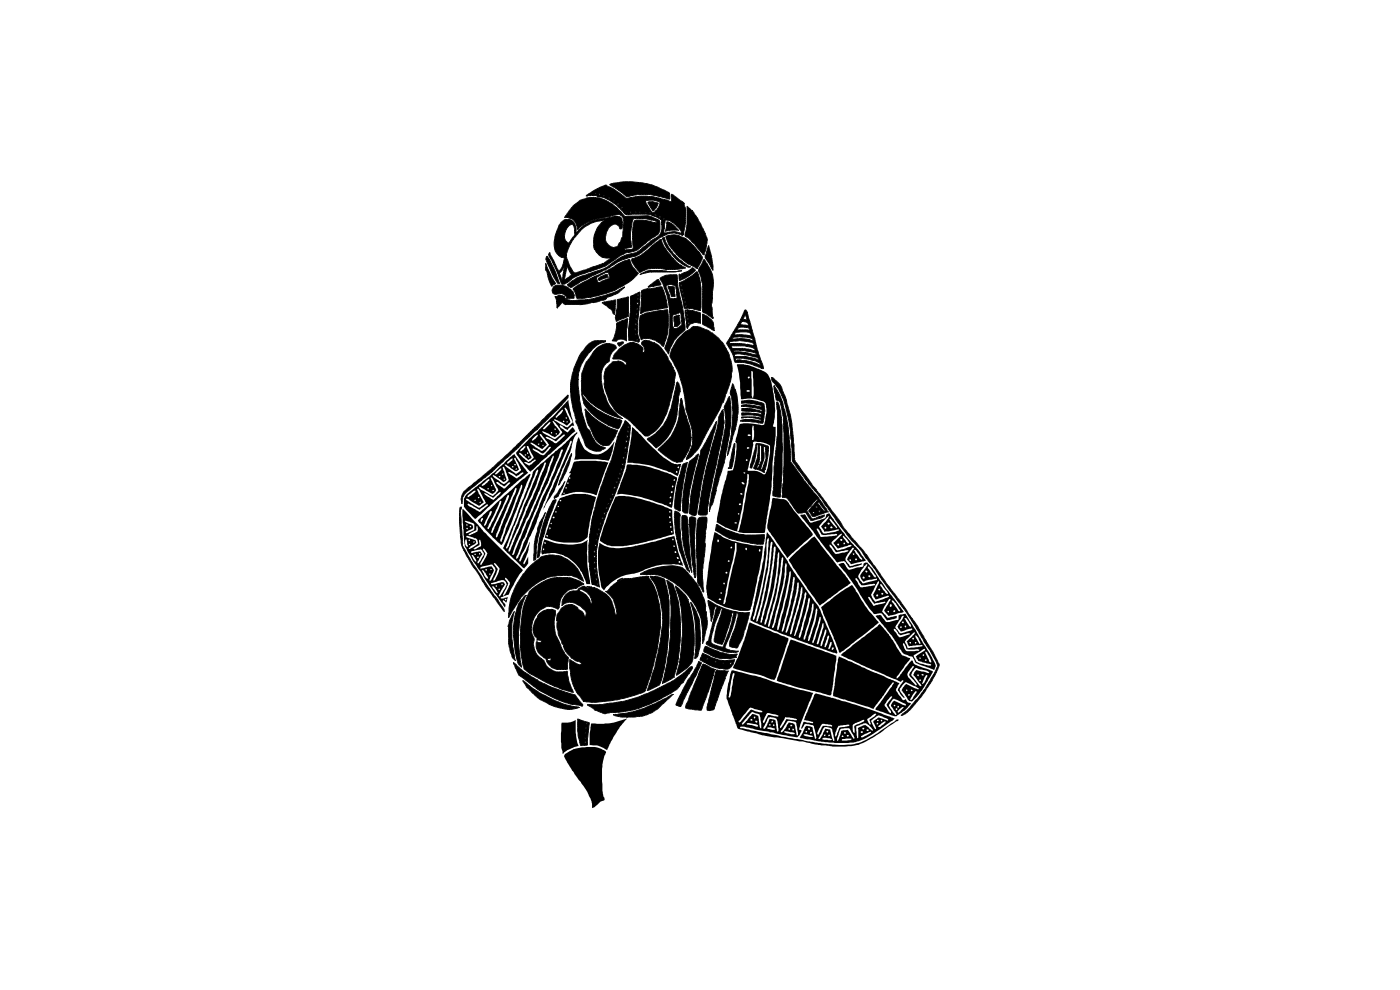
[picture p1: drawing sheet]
<svg xmlns="http://www.w3.org/2000/svg" width="297mm" height="210mm" viewBox="0 0 297 210" stroke-linecap="round" stroke-linejoin="round" font-family="sans-serif">
<g fill="none" stroke="#000" stroke-width=".21">
<path d="M129.3 39.2l.7-.3a17.4 17.4 0 0 1 7.2 0l2.3 .8 2.5 1.2 .1 1.3-4.1-.9h-2.7l-2 .4a1.39 1.39 0 0 1-1.3-.8zM137.2 38.9h.1M115.8 55.8l.2 .8a11 11 0 0 0 1.8 3.4l.1 .2-.7 .3-.2 .2-.8-2.2a1.52 1.52 0 0 0-.5-1.3zM115.9 57.4h.1M116 54.3a19.2 19.2 0 0 1 2.6 5.6v.2h-.3a16.4 16.4 0 0 1-2.3-4.5l-.2-.5zM116.4 54.1h.1M116.4 54.1l1.9 3.9M116.5 53.8h.1M116.5 53.8l.1-.3 .2 .6M116.5 53.8l-.1 .3M116.8 54.1h.1M116.8 54.1l.2 .5"/>
<path d="M117 54.6h.1M117.7 50.2a6.6 6.6 0 0 1 1.8-3.4 1.8 1.8 0 0 1 2.7 1.6v1.1a5.5 5.5 0 0 1 2.4-2 5.9 5.9 0 0 1 3.8-1.1l1.2-.3a1.87 1.87 0 0 1 2.3 .3l.1 .6v1.2l-.1 .3-.4 .1a1.2 1.2 0 0 0-.9-1 1.2 1.2 0 0 0-1.2 .4 3.5 3.5 0 0 0-.8 3.4 1.68 1.68 0 0 0 2.4 .9l.5-.9M117.7 50.2a3.7 3.7 0 0 0 1.2 4.3l.8 .2a4.1 4.1 0 0 1-1 2.7l-.1 .2-1.6-3M117.7 50.2h2.1M118.3 58h.1M118.3 58l.5 1.4M118.3 58h.4M118.4 54.1h1.8M118.7 58l.5 1.6M118.7 58l.5-.6 .5-.9-.3 1.9M118.8 59.4h.1M118.8 59.4l.3 .8 .1 .1 .3-.1"/>
<path d="M119.2 59.6h.1M119.2 59.6h.5M119.4 58.4h.1M119.4 58.4l-.2 1.2M120.3 56.5h.1M120.3 46.2h.1M120.3 56.5l1 1.8-1.6 1.3M120.3 56.5l-.6 3.1M120.6 51.6h.1M120.7 47.9a.59 .59 0 0 1 .7-.3 .59 .59 0 0 1 .4 .6l.2 1.6-1.4 1.8a1.97 1.97 0 0 1-.6-2.7zM121.6 50.8h.1M121.6 50.8l-.7 1.2-.5 1.1a2.59 2.59 0 0 0 .2 2.6l.9 1.9 .5 .4 1.6-.6"/>
<path d="M121.7 50.6h.1M121.7 50.6l-.1 .2M122.1 50.2h.1M122.1 50.2l-.4 .4M122.2 47.5h.1M122.2 47.5a2.18 2.18 0 0 0-2.4-1.3l1.9-2.6a3.8 3.8 0 0 1 2.3-1.4l.2-.1a6.3 6.3 0 0 1 6.3 1.7l2 2.1 2.8-.1a6.2 6.2 0 0 1 4.6 1l.1 2-.3 .8-2.2 1.5-2.4 2-1.6 .4a3.7 3.7 0 0 0-2.4 1.1l-2.8 1.9-3.1 1.1M122.2 47.5l.4 1.2 .1-.1a6.7 6.7 0 0 1 3.7-2.1l3.7-.8a1.75 1.75 0 0 1 2 .3l.3 1-.2 1.2M123 57.6h.1M123.6 57.4h.1M124 48.1h.1M124 48.1l-1.9 2.1M125.1 41l2.5-1.4 .9-.4 .3 .3a10.7 10.7 0 0 1 3.9 2.5h.6a15.7 15.7 0 0 1 5.2-.3l3.9 1v-1.5l1.9 1.3a1.22 1.22 0 0 1 .9 1.3l.2 .4v3.3l-.5 2.2"/>
<path d="M125.1 41l-.3 .3M125.1 41h1.1M125.2 57.6h.1M125.2 57.6l-1.3 .4a7.7 7.7 0 0 0-3.6 2l-.5 .2h-.3M125.6 59l2.5-1.2 3-1.8 1.6-.8 .9-.2 .1 .5a5.2 5.2 0 0 0 1.6 2.4v.1a15.6 15.6 0 0 1-8.4 4.7l-3.1 .6-1.4-.1M126.2 52.9l.4 .7a3.2 3.2 0 0 0 3 1.1l-.4 .4a9.4 9.4 0 0 1-3.8 1.7l-1.8 .6M126.2 40.9h.2v.3h-.2zM126.5 59h.1M126.5 59l1.9-1.1 .6-.1 .2 .2 .1 .6-.1 .5-2.2 .9M126.5 59h-1l-3 1.6-1 .7 .5 .8 .4 1.1M126.5 59l.5 1M126.9 59.1l1.1-.6a.63 .63 0 0 1 .9-.1l.1 .4-.4 .2-1.4 .5h-.2z"/>
<path d="M127 60h.1M127 59.3h.1M127 41.1l.3 .1-.1 .2h-.2zM127 41.3h-2.3l-.4 .2 1.2-.1 2.5 .2M127 41.6l1.2 .3M127.1 59.5h.1M127.9 47h.1M127.9 47a5.5 5.5 0 0 0-1.8 5.9h6.4M127.9 47l.4-.3a6.7 6.7 0 0 0-4.1 1.3l-.2 .1M128.1 41.7h.1M128.2 55.7h.1M128.2 41.6h.1"/>
<path d="M128.2 41.6v-.2h-.2v.3h.1M128.2 41.9h.9M128.2 41.9l1.2 .6M128.2 41.6l-.1 .1M128.3 57.3h.1M129 58.8h.1M129.1 42.1h.1M129.1 41.9l.2 .1-.1 .2zM129.4 42.5l1 .7M129.4 42.5h.7M130.1 42.5l.1 .2h6.7M130.1 42.5h.2v.2"/>
<path d="M130.3 42.7h.1M130.4 43.2h.5M130.4 43.2l1.9 1.8M131 43.1l.3 .2-.2 .2-.2-.1zM131.3 44h.5M131.5 51.4h.1M131.6 51.4h.1M131.8 44l.1 .2M131.8 44h.3l-.2 .2M131.9 50.5h.1M131.9 50.5l-.3 .9M131.9 44.2h.1"/>
<path d="M132.2 48.2h.1M132.2 48.2l-.1 2-.2 .3M132.3 45h.1M132.3 45l.4 .5 4.6-.1 1 .3M132.3 45h.4M132.5 53h.1M132.5 52.9v.1M132.7 45l.2-.2 .1 .3M132.7 45l.1 .2 .2-.1M132.8 44.9h.1M133 45.1h.1M133 45.1h.6"/>
<path d="M133.6 45.1l.1-.2 .3 .1-.2 .3M133.6 45.1l.2 .2M133.8 45.3h.1M134 52.4h.1M134 45.1h.1M134 45.1h.7M134.3 52.8h.1M134.3 52.8l-1.6 .2h-.2M134.7 45.1l.2 .2M134.7 45.1l.1-.2 .3 .2M134.8 53.6h.1M134.8 53.6h-.1a9.6 9.6 0 0 0-5.4 2.7l-1.2 .7-3.9 1.4a8.4 8.4 0 0 0-3.8 2"/>
<path d="M134.9 45.3h.1M135.1 45.1h.1M135.1 45.1h.5M135.1 45.1l-.2 .2M135.3 58h.1M135.6 57.7h.1M135.6 45.1l.2 .2v-.1M135.6 45.1l.2-.2 .1 .2-.1 .1M135.8 45.2h1M136.8 45.2l1 .1M136.9 45h.1M136.9 45l.2 .2-.2 .1"/>
<path d="M136.9 45l-.1 .2M136.9 45.3h.1M136.9 42.6h.1M136.9 42.6l.5-.1a3.2 3.2 0 0 1 2.2 .2h.2a1.26 1.26 0 0 1-.2 1.5l-.5 .5M136.9 42.6l.2 .6 .9 1.4 .6 .6M137.4 46.9h.1M137.4 46.9l-.9-.2-1.8 .1a9.1 9.1 0 0 0-.5 4.1l.1 1.9M137.4 46.9l1.9 .4M137.5 42.9a3 3 0 0 1 2 .1l.2 .1a2.26 2.26 0 0 1-1.2 1.6zM137.8 45.3l.1-.2 .2 .2M137.8 45.3h.1M137.9 45.3h.1"/>
<path d="M138.1 57.7h.1M138.1 45.3h.1M138.1 45.3h-.2M138.2 46.7h.1M138.2 46.7a8.7 8.7 0 0 0-3.9-.3l-.2 .9a11.8 11.8 0 0 0-.1 4.9v.2l-1.5 .3v.2M138.2 46.7l.9 .2M138.3 45.7h.1M138.3 45.7l.6 .2h.9M138.3 45.7h.6M138.4 42.8h.1M138.6 45.2h.1M138.9 45.5h.1"/>
<path d="M138.9 45.5h.2l.1 .2h-.3M138.9 45.5v.2M139.1 46.9h.1M139.1 45.8h.1M139.1 44.7h.1M139.1 46.9l.2 .1v.3M139.1 44.7l-.5 .5M139.1 45.9l1 .5M139.3 47.3h.1M139.3 47.2h.1M139.6 59.3h.1M139.6 59.3l.6 .9"/>
<path d="M139.6 59.3l-2.1 1.6 2.6-.4 .1-.2v-.1M139.8 45.8l.3 .1-.1 .3-.2-.1zM139.9 50.9h.1M139.9 50.9l-3.4 2.8a5.2 5.2 0 0 1-2.3 1.1l-.1 .1a2.49 2.49 0 0 0 1 2.1l.5 .7M140.1 46.4h.1M140.1 46.4h.6M140.1 46.4l.2 .2 .1 1.2-.2 1.4M140.2 59.4h.1M140.2 59.4l-.2-.3a2.68 2.68 0 0 1 2-.8h1.6a19.4 19.4 0 0 0 1 6.2l.6 3.5v2.1a8 8 0 0 0-3.4 5M140.2 59.4l.6 1.4M140.2 50.8h.1M140.2 49.2h.1"/>
<path d="M140.2 49.2a4.1 4.1 0 0 1-2.2 1.9l-2 1.8-1.2 .7M140.2 50.8a12.1 12.1 0 0 0 3.2 4.6l.5 .5M140.2 50.8l-.3 .1M140.2 49.2h.6M140.7 46.4h.2v.1l-.2 .1zM140.8 46.6h.1M140.9 48.5h.1M140.9 50.5h.1M140.9 50.5v-.2l-.4 .2a9.5 9.5 0 0 0 2.5 4.1 9.4 9.4 0 0 0 3 2.1l.4-.1M140.9 50.5l.4 1.1 1.2 1.9M141.2 49.1h.1M141.3 50.3h.1"/>
<path d="M141.3 50.3a9.1 9.1 0 0 0 2.8 4.2 6 6 0 0 0 2.5 1.8M141.3 50.3v-.1a4.6 4.6 0 0 1 5 1.1l2 2.2 .8 1.1-.1 .4-1.1 1.9M141.4 47.1a2.72 2.72 0 0 1 2.2 1.5l.4 .3-1.6-.1-1.2 .3 .2-1.1zM141.6 46.7h.1M141.6 46.7a4.8 4.8 0 0 1 2.6 1.9l.4 .5v.3l-.2 .1a3.8 3.8 0 0 0-3.1-.1h-.5v-.2M141.6 46.7l-.5 .1-.1 1.4-.2 1M142 42.2h.1M142.5 53.5h.1M142.5 53.5l1 1.1a8.7 8.7 0 0 0 2.9 1.9v.1M142.8 54.8h.1M143.9 55.9h.1M143.9 55.9l.6 .4"/>
<path d="M144.1 59h.2M144.3 58.9h.1M144.3 58.9l.2 .2M144.3 58.9h.3l-.1 .2M144.4 57.4l-1.1 .3h-5.4l-2.1 .6 .2-.3 1.7-.6h2.5l1.3 .1 3-.1M144.5 57.4h.1M144.5 56.3h.1M144.5 59.1h.1M144.5 56.3l.9 .6M144.6 49.3h.1M144.6 58.1h.1M144.6 58.1h-.5v.9"/>
<path d="M144.9 49.7h.1M144.9 49.7l-.1 .3a4.5 4.5 0 0 0-4.8 .4l-3.2 2.6a5.3 5.3 0 0 1-3.4 1.6 12.7 12.7 0 0 0-4.6 2.4l-5.7 2.7-1.8 1.3-.5-.3M145.1 57.9h.1M145.1 57.9a3.3 3.3 0 0 0 1.8-1.1l.6 .5a9 9 0 0 1-3.4 2.3v-.6M145.1 57.9l-.5 .2M145.2 43.2h.1M145.3 50.1h.1M145.3 50.1l.9 .5 3.1 3.5M145.4 56.9h.1M145.4 56.9l-1.9 .2a7.5 7.5 0 0 1-3.3-.2l-2.7 .1-1.7 .8-.2-.1M145.7 56.5h.1M146.4 56.6h.1"/>
<path d="M146.6 56.3h.1M146.6 56.3l1.3 .6M146.8 44.7h.1M146.8 44.7l1.2 1.5 1.6 3.4M146.8 44.7l-1-1v3.9l-.5 2.5M147.9 56.9h.1M148.5 56.7h.1M149.2 55.2l.2-.2 .4 .7a6.8 6.8 0 0 1 1.4 6.1v1.4a10 10 0 0 0 .1 4.1l-.1 .3-1-.8-1.1-.6v-5.6l-.4-1.9-.6-1.4zM149.3 54.1h.1M149.6 49.6h.1M149.6 49.6l.5 1.4-.2 1.3-.6 1.8M150.3 52.1h.1"/>
<path d="M150.3 52.1l.7 2.5 .3 2.8-1.7-2.8zM117.7 62.9h.1M117.7 60.7h.1M117.7 62.9l.4 .8v1.6M117.7 62.9h.4a1.13 1.13 0 0 1 1.6 0M117.9 63.2h.1M118.1 65.3h.1M118.6 60.1h.1M119.5 60.2h.1M119.7 62.9h.1M119.7 62.9l.1 .4M119.8 60.2h.1"/>
<path d="M119.8 63.3h.1M119.8 63.3l.2 .2M119.9 62.7h.1M119.9 62.7l.3 .3v.5h-.2M120 63.5h.1M120.4 60.4h.1M120.4 60.4l.4 .3M120.8 60.7h.1M121.8 62.6h.1M121.8 62.6l-.2-.5a4 4 0 0 0-3.5-1.6 1.03 1.03 0 0 0-.9 .7 1.03 1.03 0 0 0 .4 1.2h.4a1.84 1.84 0 0 1 1.9 .3M122.4 63.2h.1M122.7 75.9h.1"/>
<path d="M122.7 75.9l-1 2.4-.6 2.4a19 19 0 0 0 .9 7.6l.3 .7-.2 .3 .1 .3M122.7 75.9a10.4 10.4 0 0 1 3-3.5l.5-.1h2.3v.2a4.7 4.7 0 0 0-3.2 2 8.3 8.3 0 0 0-2.7 5.5l.1 2.3a36.7 36.7 0 0 0 1.4 7.2l.4 1.3 .7 .7 .5 1.2a3.7 3.7 0 0 0 2.8 2.3l-.6 .4a1.94 1.94 0 0 1-2.1 .1M123.6 74.5h.1M124.1 77.5h.1M124.1 77.5l-.7 1.8a18 18 0 0 0 .3 5.3v.2a3.7 3.7 0 0 0 1.4 2.4l1.3 1.3 2.1 1.4M124.5 73.4h.1M125.2 75.8h.1M125.2 75.8l-.9 1-.2 .7M125.8 64.2h.1M125.8 64.2l-2.8 .4h-2.9l-.9-.5-1.1 1.2M127.7 64.2h.1M127.7 64.2l1.5 1.1a1.15 1.15 0 0 1 .8 1.1l.3 .3"/>
<path d="M128.2 64h.1M128.2 64l-.5 .2M128.5 72.3h.1M128.6 63.3h.1M128.6 63.3v.2l-.6 .2h-.5l-1.7 .5M128.6 63.2h.1M129.7 77.1h.1M129.7 77.1l-.6 .6a1.44 1.44 0 0 0-.8 1.1l-.2 .9v1.9l.4 1.2M129.7 77.1l.1-.2a1.96 1.96 0 0 1 2-.2l.8 .8M130 76.1h.1M130.3 66.7h.1M130.4 62.4h.1"/>
<path d="M130.4 62.4l-1.8 .9M130.5 63.6h.1M130.5 63.6l-2.3 .4M130.5 63.6v.1a6.1 6.1 0 0 1-.2 3M130.6 72.3h.1M130.6 74h.1M130.6 74l-.8 .7-.3 .6-.3 1.3a3.4 3.4 0 0 0-1.7 2.6v1.5l.6 2.8a10.2 10.2 0 0 0 1.7 3.3l2.1 2M130.6 74l.2-.3a1.95 1.95 0 0 0-2.4-.8 5.4 5.4 0 0 0-3.2 2.9M130.7 72.3h.1M130.8 68.6l1.1-.6 1.3-.4-.2 2.1v2.6a1.68 1.68 0 0 0-2.3 0h-.9a5.9 5.9 0 0 0 1-3.7zM131 72.8l.9-.3 .4 .1-.1 .3-.8 .5-.2-.1zM131.4 73.4h.1"/>
<path d="M132.3 73.4h.1M132.3 73.4l-.6 .4a4 4 0 0 0-1.7 2.2v.2h1.5l.7 .2 .7 .5v.4l-.3 .2M132.4 61h.1M132.4 61l-.4 .3a2.61 2.61 0 0 1-1.5 1.1h-.1M132.5 60.9h.1M132.5 67.4h.1M132.5 60.9a21.7 21.7 0 0 1-12 2.7l-.2-.1 .1-.2h1.3l.1-.7M132.5 60.9l-.1 .1M132.5 73.2h.1M132.5 73.2l-.2 .2M132.6 77.5h.1M132.9 77.1h.1"/>
<path d="M133.2 67.1h.1M133.2 67.1l.2-1-.1-3.2-2.4 .6v1.8l-.2 1.5a1.32 1.32 0 0 0 .1 1.4l1.7-.8M133.2 67.1l-.7 .3M133.3 70.9h1.4M133.3 69.8h1.3M133.4 72.2h.1M133.4 69.5h.1M133.4 69.5v2.7M133.4 72h1.6M133.5 68.7h.1M133.5 68.7l-.1 .8M133.5 68.7h1.2"/>
<path d="M133.6 67.8h1.2M133.6 66.6l-.1 2.1M133.6 66.6h1.3M133.7 65.5h1.3M133.7 63.4h1.5M133.7 64.3h1.3M134.2 62.7h.1M134.2 72.6h.1M134.2 62.7l1.6-.8-.3 4.2M134.2 62.7l-.5 .2-.1 3.7M134.2 72.6h-.4l-1.3 .6M134.2 62.7h1"/>
<path d="M134.2 72.6a3.3 3.3 0 0 1 2.2 1.4v.8M134.6 69.8l.3-.1v.2M134.6 69.8l.1 .3 .2-.2M134.7 68.7l.2-.1 .1 .3-.2 .1zM134.8 67.6h.3l-.1 .3zM134.9 70.7h.1M134.9 69.9h.1M134.9 70.7l-.2 .3h.3M134.9 70.7l.1 .3M134.9 66.5l.2-.1 .2 .2-.2 .2h-.2zM135 71h.1M135 64.3l.3-.2 .1 .1-.1 .4-.2-.1"/>
<path d="M135 71.9l.3 .1v.2h-.3zM135 64.3l.1 .2M135.1 65.4h.1M135.1 64.5h.1M135.2 66.8h.1M135.2 65.3l.1 .3-.2 .1-.1-.2zM135.3 63.2l.1 .3h-.2zM135.3 62.5h.2v.3h-.3zM135.5 66.1h.1M135.5 62.7h.1M135.5 66.1a15.7 15.7 0 0 0-.1 5.2l.3 .8v.3l-.2 .2-2.1-.4M135.8 67h.1"/>
<path d="M135.8 66.4h.1M135.9 66.9l1-.5 4.7-.7 .2 1.1-.1 3.6-.9 3.1-.3-.1a5 5 0 0 0-2.7-1.6h-1.3l-.5 .3-.1-.4a5.1 5.1 0 0 1-.2-3.6l.1-.9zM136.2 72.7h.1M136.2 72.7a1.21 1.21 0 0 1 1.8-.3l.7 .3M136.2 72.7v.4a1.31 1.31 0 0 1 .4 1.7h-.2M136.4 74.8h.1M137.3 61.3h.1M137.3 61.3l3.1-.5 .9 2.3 .3 2.1M137.3 61.3l-1.2 .4-.2 4.8a15 15 0 0 1 4.9-1.1l.8-.2M138.7 72.7h.1M138.7 72.7a5 5 0 0 1 2.2 2M140.2 60.2h.1"/>
<path d="M140.8 60.8h.5M140.8 60.8a16.8 16.8 0 0 1 1.3 5.7l-.1 3.6a9.6 9.6 0 0 1-1 3.8l.8 1.2M140.9 74.7h.1M140.9 74.7l.7 .9 .2 .7 .6 .8 .2 .7M141.3 60.8l.7 1.8 .1 .7h1.4M141.3 75.3h.1M141.6 65.2h.1M141.7 60.8h1.3l.2 2.1h-.8zM141.8 75.1h.1M142.1 67.2h.5M142.6 66.9h.1M142.6 77.8h.1"/>
<path d="M142.6 77.8a2.99 2.99 0 0 1 .5 2.6l-.1 1.3a34.9 34.9 0 0 1-2.3 7.5 7 7 0 0 1-3.2 3.3h-.6l-2-2M142.6 66.9l.2 2.7M142.8 69.6h.1M142.8 78h.1M143 67.2l1.1-.4 .2 1.8-.8 .7h-.5zM143.4 60.7h.1M143.4 60.7a1.82 1.82 0 0 0-2.1 0v.1M143.4 60.7l.2 2.2-.1 .4M143.5 63.3h.1M144 66.4h.1M144 66.4l.3-.1 .2 .4 .1 1.4M144 66.4l-1.4 .5"/>
<path d="M144.1 66.9h.1M144.1 60.5h.2M144.3 61.6l-.2-1.6 .2-.1a12.9 12.9 0 0 0 3.6-2.3 8.3 8.3 0 0 1 .8 3.4l-.1 4.9-1.7-.4-1.7-.1-.1-.5M144.3 60.5l.2 .2 .1-.1M144.3 61.6l.2 .7M144.3 61.6h.2M144.3 60.5l.2-.2 .1 .3M144.4 60.4h.1M144.5 62.3h.1M144.5 61.7h.1M144.5 62.3l.2 .9M144.6 61.3h.1"/>
<path d="M144.6 68.1h.1M144.6 61.3l-.1 .4M144.6 61.3h.1l.1 .3-.2 .2-.1-.1M144.6 68.1a.75 .75 0 0 1-.5 1.2 1.15 1.15 0 0 1-1.3 .3M144.6 60.6h.1M144.7 62.4h.1M144.7 62.1h.1M144.7 62.1h.3v.3h-.2l-.2-.1M144.7 63.2l.2 .8M144.7 63.2h.2M144.7 62.1l-.1 .2M144.9 63.1h.3v.2l-.2 .1z"/>
<path d="M144.9 64l.2 .9M144.9 64h.3M145 62.3h.1M145.1 64.9h.2M145.2 64l.1-.1 .2 .2-.3 .1zM145.3 64.8l.4 .1-.1 .2h-.2zM145.3 66l.5-.1v.3h-.2M145.4 66l.2 .2M145.4 66.9l-.1-1.1a6.2 6.2 0 0 1 3.3 .6v2.2a2.16 2.16 0 0 0-2.5 .5l-.3 .6v-.1M145.4 66.9l.1 .7M145.4 66.9h.2M145.5 65.1h.1"/>
<path d="M145.5 64.1h.1M145.5 67.6h.1M145.5 67.6l.1 .9M145.5 67.6h.3M145.6 68.5h.1M145.6 66.8h.1M145.6 66.2h.1M145.6 66.8v.1M145.6 66.8l.1-.1 .2 .1-.1 .2-.2-.1M145.6 68.5l.2 1.1M145.6 68.5h.3M145.8 69.6h.1"/>
<path d="M145.8 65.7h.1M145.8 67.5h.2v.2l-.2 .1zM145.9 68.4h.2l.2 .1-.2 .3-.2-.1zM146.1 68.8h.1M148.5 65.9h.1M151.1 70.7h.1M151.1 70.7l-.9-.6-.8-.3a2.88 2.88 0 0 0-2.5-.4l-1 .7a5.4 5.4 0 0 0-2.3 2.1l-1.1 1.8-.4 1.6 .9 1.5a17.7 17.7 0 0 1 1.9 5.2M151.1 70.7l1.6 1.3M151.3 67.4h.1M151.4 69h.1M151.4 69a2.5 2.5 0 0 0-1.8-2.1l-.5-.3v2.2l2.5 1.3M151.4 69l.2 1.1"/>
<path d="M151.6 70.1h.1M152.7 72h.1M152.7 72l.7 .8 .6 1.2M154 74h.1M154 74l.6 1.3M154.5 73.4h.1M154.5 73.4l.6 1.1M154.5 73.4h3.8M154.6 75.3h.1M154.6 75.3a9.5 9.5 0 0 1-.3 7.5l-.1 .3a20.7 20.7 0 0 1-2.2 4.9l-1.7 3M154.7 72.8h.1M154.7 72.8h-.6l.4 .6"/>
<path d="M154.8 72.5h.1M154.8 72.5l1.4-.2a6.3 6.3 0 0 1 3.2 .3l.5 .3M154.8 72.5l-.1 .4h2.4l2.7 .4M155.1 73.4h.1M155.1 74.5l.4 .7M155.1 74.5h.5M155.1 73.4v.2M155.1 73.6h.1M155.1 73.6l.2 .3h2l2.6 .4M155.2 71.9h.1M155.2 71.9l.3-.3a10.3 10.3 0 0 1 4.1 .2l.2 .5a11.3 11.3 0 0 0-5.2-.3l-.4 .8M155.3 71.8h.1"/>
<path d="M155.5 75.2l.2 1M155.5 75.2h.3M155.6 74.5h.1M155.6 70.4h.1M155.6 74.4h.1a11.6 11.6 0 0 1 4.8 .7v.2l-.4-.1a15.3 15.3 0 0 0-4.4-.6zM155.6 70.4l-.4 .7M155.7 76.2h.1M155.7 71.1h-.6l-.4 .8M155.7 76.2l.3 .7h1.9l1.7 .4 2.3 1 .1-.2M155.7 76.2h.3M155.8 75.4h.1M155.8 75.1h.1"/>
<path d="M155.8 70.1h.1M155.8 75.1h1.1l3 .5M155.8 75.1v.5h2.1l2.3 .5 .7 .3a.58 .58 0 0 0-.7-.7l-.3-.1M156 76.2h.1M156 76.1a3 3 0 0 1 2.4 .1l2 .4 .8 .3 .1 .6-.3-.2a10.4 10.4 0 0 0-5-.9zM156.3 69.2h.1M156.3 69.2l-.7 1.2M156.5 68.9h.1M156.5 68.9l2.4 .2M157 68.9h.1M157.1 69.4h.1M157.1 67.8l1.4 .1"/>
<path d="M157.1 69.4h.7a1.46 1.46 0 0 1 1.2 .4v.3l-.4-.1-2.8 .1M157.1 69.4l-.4 .1-.4 .6M157.1 67.8l-.8 1.4M157.9 66.1h.1M157.9 66.1l.1-.4h.2a2.34 2.34 0 0 1 .6 1.7l1.3 4.4 .8 3.3 1.1 3M157.9 66.1l-.8 1.7M158.2 66.7h.1M158.2 66.7l.3 1.2M158.2 66.7l-.6 1.1M158.3 73.4h.1M158.3 68.3h.1M158.3 73.4l1.7 .5"/>
<path d="M158.3 68.3l.2 .1M158.3 68.3l-1-.1-.3 .7M158.5 67.9h.1M158.5 68.4h.1M158.5 68.4l.4 .7M158.9 69.1h.1M159 70.1h.1M159.2 70.7h.1M159.2 70.7l.3 .6-2.1-.3-1.7 .1M159.2 70.7l-.7-.3-2.3 .1-.3 .2-.2 .4M159.8 73.3h.1M159.8 73.3h.2"/>
<path d="M159.9 75.6h.1M159.9 74.3h.1M159.9 72.9h.1M159.9 74.3h.3M159.9 72.9l.1 .4M160 73.9h.1M160 73.3h.1M160 73.9l.2 .4M160.2 74.3h.1M161.3 77.3h.1M162 78.1h.1M106.5 97.4h.1"/>
<path d="M106.5 97.4l-5.5 4.7M113.9 91.1h.1M113.9 91.1l-9.6 9-3.2 2.6a11.9 11.9 0 0 0-2.9 2.7l-.2 1.5a2.97 2.97 0 0 1 1.5-3.6l1.5-1.2M113.9 91.1l6-6.1a1.27 1.27 0 0 0 .6-1.2l-14 13.6M121.3 96.1a18.4 18.4 0 0 1-2.8 6.8M121.3 96.2l-1.6 3.5-1.2 3.2M122.2 89.6h.1M122.2 89.6l1.8 4.2M122.6 80.5h.1M124 93.8h.1M124 93.8a2.45 2.45 0 0 0 1.8 1.7M125.8 95.5h.1"/>
<path d="M127.6 95.5h.1M128.1 94.5h.1M128.5 89.9h.1M128.5 82.8h.1M128.5 82.8a9.9 9.9 0 0 0 2.7 4.9l.9 .5M128.5 89.9l2.5 1.1M128.9 99.5l-.4 1M128.9 99.5h2.7M129.1 90.2h.1M129.3 98.4h2.6M129.8 97.2l-.9 2.3M129.8 97.2h2.3"/>
<path d="M130.2 96.1h.1M130.2 96.1l-.4 1.1M130.2 96.1h2.3M130.4 95l-.2 1.1M130.4 95h2.1M130.6 94.2h.1M130.6 92.2h.1M130.6 92.2l.4-.9a13.2 13.2 0 0 1-6.8-4.6v1.4l.5 1.7 .6 1.1a7.4 7.4 0 0 0 1.9 3.2l.9 .4M130.6 92.2l-.6 1.2-.8 1-1.1 .1M130.6 94.2l-.2 .8M130.8 93.7h.1M130.8 93.7l-.2 .5"/>
<path d="M130.8 93.7h1.8M131 91h.1M131 92.6l-.2 1.1M131 92.6h1.9M131.3 90.9h.1M131.3 90.9l-.3 .1M131.4 90.6h.1M131.4 90.6l-.1 .3M131.5 91.5h.1M131.5 91.5l-.5 1.1M131.5 91.5h1.5M131.6 99.7h.1"/>
<path d="M131.6 99.5l.1-.1 .2 .1-.1 .3-.2-.1M131.6 99.5v.2M131.9 89.2h.1M131.9 88.1h.1M131.9 89.2l-.5 1.4M131.9 88.8h.1M131.9 98.3h.4l-.1 .4-.3-.1zM131.9 88.8a16.1 16.1 0 0 1-7.3-4.2l-.8-1h-.1l-.1 .3 .2 .4 1.5 1.5a18 18 0 0 0 6.6 3.4M132 90.5l.6-1.3 1.1 1-.1 2.8-.5 2.2a38.1 38.1 0 0 1-3.9 12.5l-1.1 2.7a30.3 30.3 0 0 0-1.6 6.3v3.7l.6 4.1M132 90.5l-.5 1M132 90.5h1.1M132.1 98.3h.1"/>
<path d="M132.1 88.2h.1M132.1 88.2l1 .7 1.8 1.6M132.3 96.9h.1M132.3 88.3h.1M132.3 96.9l-.2 .1v.2h.4M132.3 96.9l.2 .1M132.5 97.2h.1M132.5 97h.1M132.5 97v.2M132.5 96.1l.1 .1M132.5 96.1l.1-.2 .2 .2-.2 .1M132.5 96h.1"/>
<path d="M132.5 94.9l.3-.1 .1 .2-.3 .2-.1-.2zM132.6 96.2h.1M132.6 93.7l.2 .1h.3M132.6 93.7l.4-.3 .1 .2v.2M133 92.4h.1M133 92.4h.2v.3h-.2l-.1-.1M133 91.5l.1 .1M133 91.5l.3-.1 .1 .2M133 92.4l-.1 .2M133.1 93.8h.1M133.1 91.6h.1M133.1 91.6h.3"/>
<path d="M133.1 90.5h.3l.1 .2h-.4zM133.2 92.6h.1M133.4 91.6h.1M133.5 90.6h.1M134.9 90.5h.1M140 95.7h.1M140 95.7l1.4 1.1M141.4 96.8h.1M141.4 96.8l.2 .3 1.5 .8M143.1 97.9h.1M143.1 97.9l.3 .1M143.4 98h.1"/>
<path d="M143.5 81.7h.1M143.5 81.7l-.6 2.6a17.9 17.9 0 0 1-2.1 5.9 11.8 11.8 0 0 1-3.5 3l1.9 1.8a10.6 10.6 0 0 0 4.5-8.5l.5-3.4M143.6 81.1h.1M143.6 81.1a1.92 1.92 0 0 1 .6 2M143.6 81.1l-.1 .6M144.2 83.1h.1M144.5 84.5h.1M144.5 84.5l-.4 2.9a10.1 10.1 0 0 1-3.3 6.9l-1.2 1.1 .4 .3M144.5 84.5l.3 .7 .1 .9 1 3.3a7.6 7.6 0 0 1 .7 3.4M144.6 97.8h.1M144.6 97.8l-.1 .2h-1.1M144.9 82.3h.1"/>
<path d="M144.9 82.3l.7 4.7M145.6 97.5h.1M145.6 87h.1M145.6 87l1.1 3.7a6.9 6.9 0 0 1 .2 3.4l-.2 .9-1.1 2.5M145.8 98.1h.1M145.8 98.1a1.28 1.28 0 0 0-1.2 1.3l-.4 1.3a24.4 24.4 0 0 0-1.2 6.8l.2 .4 .9 .5 .2-.1M145.8 98.1v.2a59.3 59.3 0 0 0-1.5 10M146 95.6h.1M146.6 92.8h.1M146.6 92.8a8.3 8.3 0 0 1-2 5M148.2 96.3h.1M148.2 96.3v.1a50 50 0 0 0-2.3 12.4h-.7l-.5-.6"/>
<path d="M148.2 96.3l-1.9 1.7-.7 2.7-.7 4.6M150.3 91h.1M150.3 91l-1.1 2.1a8.1 8.1 0 0 1-3.6 4.4M152 89.4l-.2 1.5-2.7 9.8-1.4 8.5-.3 .1h-.6l-.5-.4v-.6a62 62 0 0 1 2.3-12.2l.1-.6 1.1-1.8zM152.8 87.8h.1M152.8 87.8l-.4 .7-.3 2.6-.6 1.9a108 108 0 0 0-3.4 16l.4 .3h1.2l.4-.3a56.2 56.2 0 0 1 1.9-10.7l1.4-6.7 .2-1.8-.1-.8M153.4 86.9h.1M153.4 85.3h.1M153.4 86.9l-.6 .9M153.4 86.9l.1 2.1M153.5 89h.1M153.9 90.5h.1"/>
<path d="M153.9 90.5l-.9 4.7-2 9.2-.4 2.5-.1 1.7M154.3 96.6h.1M154.5 99.4h.1M154.7 84.1h.1M154.7 84.1l.4 2.2v2.5l-.3 3-.3 1.8a47.6 47.6 0 0 1-2.1 8.4l-.5 2.1M154.7 84.1l-1.1 2.2a11.4 11.4 0 0 1 .3 4.2M155.1 83.9h.1M155.1 83.9l.1 .5a31.3 31.3 0 0 1-.7 11l-.2 1.2M155.3 81.7h.1M155.8 94h.1M155.8 94a19.3 19.3 0 0 1-.6 5.4h-.7M155.8 94l-.9 3.8-.1 1-.3 .6"/>
<path d="M156 82.7h.1M156 82.7a15.2 15.2 0 0 1-.2 8.7l-.9 3.6-.6 1.6M156 82.7l-.6-1.3-.5 2 .2 .5M157.1 89.3h.1M157.3 88.6h.1M157.3 86.1h.1M157.3 85.1h.1M157.3 86.1l3.3 .5 1 .3 .1 .3-1-.2a8 8 0 0 0-3.4-.3v.5l3.2 .1a1.06 1.06 0 0 1 1.1 .5M157.3 85.1l.5-.1a5.7 5.7 0 0 1 3.2 .3l1.1 .4a10 10 0 0 1-.2 3.7M157.3 85.1v.5a8.3 8.3 0 0 1 4.3 .5v.2l-.9-.1a7.6 7.6 0 0 0-3.4-.2v.1M159.1 99h.1M159.4 99.3h.1"/>
<path d="M159.9 99.3h.1M159.9 99.3l.2 .1M159.9 99.3h.7M160 99.4h.1M160.1 99.4h.1M160.1 99.4h1.2M160.1 99.4l.1 .1M160.2 99.5h.1M160.2 99.5l.9 .2 1 .5M160.3 94.5h.1M160.3 94.5l-1.2 4.5M160.3 94.5l.1-.4h.6l2 .6-.1 1.9-.7 3.3"/>
<path d="M160.5 95h.1M160.5 95a10.3 10.3 0 0 1-1 4.3h-.3l-.1-.3M160.5 95v-.6l.2-.1 .1 1.8-.1 1.1-.8 2.1M160.6 99.4h.1M160.8 88.6h.1M160.8 98.5h.1M160.8 88.6l-.5-.2h-2.9l-.1 .3a7.2 7.2 0 0 1 4.2 .4v.2M160.8 88.6h.7M160.8 98.5l-.2 .9M160.9 89.7h.1M161.2 94.4h.1M161.2 95.7h.1"/>
<path d="M161.2 94.4h.2M161.2 94.4v2.8l-.4 1.3M161.4 94.4h.1M161.4 94.4l.1 3.3-.5 1.3-.4 .4M161.5 89.3h.1M161.5 89.2h.1M161.5 88.6h.1M161.5 89.3l-.7-.1a6.8 6.8 0 0 0-3.7 0v.2h.6l2.7 .1 .5 .2M161.6 87.8h.1M161.6 87.2h.1M161.6 86.2h.1M161.6 87.8l-.3 .1-2.3-.3h-1.7v.5h3.1l.9 .2 .2 .3"/>
<path d="M161.9 89.4h.1M161.9 89.4l-.1 .4-.9-.1M162 94.8l.3-.2 .1 1.4a3.4 3.4 0 0 1-.2 2.2l-.4 1.2-.4 .2-.1-.2 .3-.7a3.8 3.8 0 0 0 .4-2.9zM162.1 94.7h.1M162.2 99.9h.1M162.2 99.9l-.1 .3M162.3 99.6h.1M163.6 80.1h.1M163.6 80.1l.3-.1 .3 .4a4.9 4.9 0 0 1 2 3 33.8 33.8 0 0 1 2.2 10.9l.1 2.8a3.6 3.6 0 0 0 1.1 2l2.8 4 2.1 2.5 3.6 4.9M163.6 80.1a2.02 2.02 0 0 0 .9 1.6l.1 .1a14.6 14.6 0 0 1 2.6 6.5l.5 3.1 .4 6.4 3.5 4.9a30.1 30.1 0 0 1 4.4 5.6l.5 .7M164 81h.1M164.2 81.8h.1"/>
<path d="M164.2 81.8l.2 .3a10.8 10.8 0 0 1 1.9 4.6 37.7 37.7 0 0 1 1.4 8.8v2.4l2.9 4.2 2.9 3.3 2.1 3.2M164.2 81.8l.4 2.7M164.5 95.7h.1M164.6 84.5h.1M164.6 84.5v.3l.7 .2 .3 .6a26 26 0 0 1 .7 6.3v6.8l-.4 6.7M164.8 85.3h.1M165.4 86.6h.1M165.4 86.6l.4 2.2 .2 5.7-.1 6-.3 4.9-1.6-.2 .2-6.3 .3-3.2M165.4 86.6l-.3-1.2-.4-.1 .2 1.7v5.5l-.4 3.2M97.9 107.6h.1M97.9 107.6l-.2 1.2 .4 6.2 .2 1.2M97.9 107.6l-.3 .1-.1 1.1a33.4 33.4 0 0 0 .4 6.6l.5 1.5 1.5 2.5"/>
<path d="M98.3 116.2h.1M98.3 116.2l2.1 3.6 1.7 2.4 2.1 3.2 1.6 2.1M99.9 119.4h.1M99.9 119.4l1.7 2.4M100.4 102.7h.1M101 102.1h.1M113.3 116.3h.1M113.7 117.3h.1M114 112.4h.1M114.3 118.1h.1M114.6 118.3h.1M115.7 108.8h.1"/>
<path d="M115.7 117.9h.1M115.7 108.8l-1.6 5.4-.3 1.3-.1 1.8M115.7 108.8l-.3 .5a15.8 15.8 0 0 0-2.1 6.4l-.1 3.2 .5-.2v-1.4M115.7 117.9a2.17 2.17 0 0 0-1.7 .9l-1.1 .9-1.9 2-1.2 2-.8 1.5M115.7 117.9a6.3 6.3 0 0 1 6.4 2.3l.8 1.1 .9 2a6.6 6.6 0 0 0-5.6-1.2 9.8 9.8 0 0 0-6 2.9 21 21 0 0 0-3.5 4.6l-.8 1.4M117.3 106.2l.6-.2 .1 .1a43.5 43.5 0 0 0-3.5 11.4 .82 .82 0 0 1-.5 .8 29.2 29.2 0 0 1 3.3-12.1zM117.6 105.7h.1M117.9 105.5h.1M117.9 105.5l-.3 .2M118.4 105.2h.1M118.4 105.2l-.5 .3M118.5 102.9h.1"/>
<path d="M119.8 102.3h.1M119.8 102.3l-1.4 2.9M119.8 102.1l-1.5 2.4-.7 .8v.4M124.9 118.3h.1M124.9 115.7h.1M124.9 115.7l.1 3.6M124.9 118h1M124.9 117.1h1M124.9 115.7h1.3M125 114.5l1.5 .1 .1-.3h-.2l-.1 .2M125 119.3l.3 2.3M125 119.3h.9"/>
<path d="M125.1 113.4l-.2 2.3M125.1 113.4h1.4M125.3 112.3l-.2 1.1M125.3 112.3h1.6M125.4 111.1l-.1 1.2M125.4 111.1h1.8M125.7 109.9l-.3 1.2M125.7 109.9h1.9M125.9 109.3h.1M125.9 109.3l-.2 .6M125.9 108.8h.1M125.9 117l.3-.2v.4h-.3z"/>
<path d="M125.9 117.9h.4v.2l-.3 .1zM125.9 119.3l.1 .2 .3-.1M125.9 119.3l.3-.1 .1 .2M125.9 108.8h2.2M126.1 117.8h.1M126.2 115.9h.1M126.2 107.7l-.3 1.6M126.2 107.7h2.3M126.3 119.4h.1M126.3 117h.1M126.3 115.4h.1M126.3 115.4l-.1 .5"/>
<path d="M126.3 115.4l.2 .4-.3 .1M126.4 106.7l-.2 1M126.4 106.7h2.8v.1l-.1 .2M126.6 113.5h.1M126.6 113.2h.3l-.2 .4-.2-.2zM126.7 105.9l-.3 .8M126.7 105.9h2.6M126.9 112.2l.2-.1 .1 .3-.2 .1zM127 104.9l-.3 1M127 104.9h2.7M127.2 111h.3l-.1 .3zM127.5 111.1h.1"/>
<path d="M127.5 103.5h.1M127.5 103.5h2.6M127.5 103.5l-.5 1.4M127.6 109.9l.3-.1 .1 .3zM127.9 102.3h2.7M128.1 108.8h.3l-.1 .3h-.2zM128.1 101.5l-.6 2M128.1 101.5h2.9M128.2 108.7h.1M128.5 100.5l-.4 1M128.5 100.5h2.9M128.6 107.6l.2 .1-.2 .3-.1-.2z"/>
<path d="M128.9 106.7h.1M128.9 106.7v.3h.2M129.1 107h.1M129.4 105.7h.3v.2l-.2 .1-.2-.1zM129.8 104.7l.4 .2-.2 .1-.3-.1zM130.1 103.5l.3-.3 .2 .1-.1 .3M130.1 103.5l.2 .2 .2-.1M130.5 103.6h.1M130.6 102.3l.1 .2M130.7 102.5h.1M130.8 102.1h.1M130.8 102.1l.2 .1-.3 .3"/>
<path d="M130.8 102.1l-.2 .2M131.1 101.3l.3 .1v.2h-.4zM131.4 100.4l.1-.1 .2 .3h-.3zM131.7 100.5h.1M143.6 114.5h.1M144.3 108.2h.1M144.3 108.3h.1M144.7 108.2h.1M144.7 109.3h.7l.4 .6 1 11.6-1.4-4-.4-2-.4-3.3zM144.9 105.3h.1M144.9 105.3l-.2 2.9M145 118.9h.1"/>
<path d="M145 118.9a14.4 14.4 0 0 1-1.3-4.2l-.5-2.6-.2-2.6 .1-1a.95 .95 0 0 1 1.1 1.1 25.8 25.8 0 0 0 1.7 10.6l.3 .9M145 118.9l.5 1.4a.93 .93 0 0 0 .7 .8M145.9 111.3h.1M146.3 108.9h.1M146.9 109.7h.1M146.9 109.7l-.2-.1-.4 .3v1.2l.6 8.1 .5 3.3M146.9 109.7l.7 .2a60.7 60.7 0 0 0-.2 9.3l.1 3.3M147.8 116.9h.1M147.8 116.9l.1 5.1 .1 1.5 .1 .3M149.9 109.8h.1M149.9 109.8l.1 .8-.4 3.4a2.37 2.37 0 0 0 0 1.8l-.5 5 .1 4.8-1.1-1.8M149.9 109.8l-.1-.1a1.89 1.89 0 0 0-1.7 .3l-.2 1-.2 3.3 .1 2.6"/>
<path d="M151 107.1h.1M151.8 112.4h.1M151.8 112.4l.2 .2a12.7 12.7 0 0 0 6.4 2.4l2.2 .4h1.3l.3-2h-4.5M151.9 104.1h.1M151.9 104.1l-.6 2.3-.6 1.2-.2 .9M152 111.2h.1M152 111.2l-.2 1.2M152 111.2l.4 .3M152.4 111.5h.1M152.4 111.5a12.6 12.6 0 0 0 5.3 1.9M157.7 113.4h.1M162.1 100.2h.1"/>
<path d="M165.9 105.4h.1M165.9 105.4a1.67 1.67 0 0 1 1.8 1.2l1.6 2.2h1.7l1.1 1.6 2.2-.5 .5-.3 .1-.3M171.2 108.6h.1M171.6 108.4h2M171.6 108.4l.2 .4M171.8 108.8h.5M172.2 107.6h.8M172.5 108.5h.1M172.5 108.5l.3 .1v.2l-.3 .1-.2-.1M172.5 108.5l-.2 .3M172.8 106.8h.1M172.8 106.8l-1.2 1.6"/>
<path d="M173 106.6h.4M173.1 107.3l.3 .4h-.4zM173.4 106.6h.1M173.4 106.6h.5l1.1 1.6v.2h-.3zM173.5 106h.1M173.5 106l-.2-.1-1.3 1.4a1.55 1.55 0 0 0-.8 1.2l.9 1.4 .4 .2 2.4-.8M173.5 106l-.7 .8M173.6 108.4l.3 .3 .1-.2M173.6 108.4l.1-.2h.2l.1 .3M174 108.5h.1M174.9 109.3h.1M175.6 108.6h.1"/>
<path d="M175.6 108.6l-2.9 1h-.3l-.6-.8M176.5 109h.1M176.5 109l3.3 4.6 2.9 3.2 1 1.5 1.9 2.4 3 4.3M178.1 110.5h.1M178.1 110.5l1 1.6 3.6 4.1 1.3 1.8M183.8 117.6h.1M184 118h.1M184 118l6.5 9M101.6 121.8h.1M101.6 121.8a33.8 33.8 0 0 0 3.8 5.7l1.6 2.2M105.8 127.5h.1M105.8 127.6h.1"/>
<path d="M105.8 127.6l1 1.5 .2 .6M105.8 127.5v.1M106.3 128.8h.1M107 129.7h.1M107.8 132.6h.1M107.8 132.6l.1 4 .7 2.4a.95 .95 0 0 0 .6 .9M107.9 131h.1M107.9 130.5h.1M107.9 130.5v.5M109 125.2h.1M109 125.2a13 13 0 0 0-1.1 5.3M109.1 129.7h.1"/>
<path d="M109.1 129.7l-.9 1.8-.4 1.1M109.1 129.7l-.2 .6a17.1 17.1 0 0 0-.3 5.2l.7 4.6M109.2 139.9h.1M109.2 139.9l.1 .2M109.6 129.5h.1M109.6 129.5a19.1 19.1 0 0 0 0 10.1l.2 .6a1.79 1.79 0 0 0 .8 1.3M111.5 127.3h.1M111.5 126.3h.1M111.5 127.3l-.5 1.9a28.6 28.6 0 0 0 .1 12.4 3.5 3.5 0 0 0 2.1 1.7l3.2 1.7a17.7 17.7 0 0 0 5.3 1.9 9.1 9.1 0 0 1-1.3-4.5h-.4a3 3 0 0 1-2.4 0 3.4 3.4 0 0 1-2.2-2.3l-.6-.4M111.5 126.3a13.4 13.4 0 0 0-1.3 5.9 25.9 25.9 0 0 0 .3 8.6l.1 .5M111.5 126.3l-.1 .1a5.9 5.9 0 0 0-1.8 3.1M112 126.3h.1"/>
<path d="M112.7 125.1h.1M112.7 125.1l-.3 .2-.9 2M113.3 132.4h.1M113.3 132.4l.5-1.2a2.93 2.93 0 0 1 4.1-1.6v.6a7.9 7.9 0 0 0 1 6.6l.9 1.8 .8 .9-.2 2.4-2.3 .1a3 3 0 0 1-2.2-2.1M113.3 132.4a2.42 2.42 0 0 0 .5 2.9l.1 .5M113.9 135.6h.1M113.9 135.8h.9l.1 .1-.1 .3M114 136.2h.1M114 130.8h.1M114.8 139.7h.1M114.8 136.2h.1M114.8 136.2l-.6 .1-.4-.2a3 3 0 0 0 1.7 3.5l.4 .3"/>
<path d="M115.9 139.9h.2M116.1 139.8l.8-.2v.5h-.8zM116.9 139.7h.1M118.4 130.1h.1M119.3 136.6h.1M119.7 137.5h.1M119.7 137.5a4.6 4.6 0 0 0 1.4 1.9l.9 .7 1.1 .3 .3 .4M120.9 139.9h.1M120.9 139.9l1.7 1M120.9 139.9l.1 3.1 .7 2.5M122.3 124.8h.1M122.3 124.8h-.1a3.7 3.7 0 0 0-3.5 4l-.3 .4a3 3 0 0 0-3.7 .1 5 5 0 0 0-1.5 5.9 1.27 1.27 0 0 1 0 1.2 3.9 3.9 0 0 0 1.6 3.3"/>
<path d="M122.3 124.8l1.6-.9a8.5 8.5 0 0 0-3.6-1.4 10.2 10.2 0 0 0-7.6 2.6M122.6 125.2h.1M122.6 125.2l-.3 .1a2.91 2.91 0 0 0-3.1 3.2 2.55 2.55 0 0 1 2.8-.5l1.2 .6 .6 .6a.83 .83 0 0 1 .6 .7 .83 .83 0 0 1-.4 .9l-.2-.5M122.6 125.2h.2M122.8 125.2l.1-.2a3.1 3.1 0 0 1 2.7 2.9l-.2 .2-.1-.1M122.8 125.2l.8 .5M122.9 125.3h.1M123.6 125.7h.1M123.6 125.7a2.99 2.99 0 0 1 1.7 2.3M123.8 130.3h.1M123.8 130.3l-.4-.6-.6-.4a2.04 2.04 0 0 0-3.3-.5l-.6 .5a2.92 2.92 0 0 0-.8 2.4l.1 .1a3.1 3.1 0 0 0 .2 2.1l.2 1 .6 1.2v.3l.3 .4 .2 .7M124 124.4h.1"/>
<path d="M124 124.4l.8 .4-.3-.4M124 124.4l-.6 .1-.6 .3-.2 .4M124.5 124.4h.1M124.5 124.4l.9 .1M125.1 120.6h.9M125.3 128h.1M125.3 126.6h.1M125.3 121.6l.1 1.4M125.3 121.6h.9M125.4 124.5h.1M125.4 123l.2 .9M125.4 123h1"/>
<path d="M125.4 124.5l.6 .1M125.6 123.9l.3 .1M125.6 123.9h1M125.9 124h.1M125.9 124l1.2 .5M126 124.6h.1M126 124.6l2.4 1.3a4.8 4.8 0 0 1 1.9 3.2l.2 1.2h.3a6.4 6.4 0 0 0-1.1-3.8l-1-.8M126 120.4h.3l.1 .3-.3 .1zM126.4 121.4l.1 .1-.1 .3-.2-.2zM126.6 123.8l.2-.1 .1 .3-.2 .1zM126.7 122.9h.1M126.7 122.9l-.2-.3-.1 .4"/>
<path d="M126.7 122.9l-.1 .2-.2-.1M127.1 124.5h.1M128.5 125.5h.1M128.6 125.4h.1M128.6 125.3v.1M128.7 125.7h.1M130.9 123.2h.1M131.1 123.1h.1M131.9 122.7l-.7 .4M132 122.7l-.6 .2-.2 .2M132.1 122.6h.1M132.1 122.6v.1"/>
<path d="M134.4 122.6h.1M134.4 122.6l-1.9 .1-.9 .4a6.5 6.5 0 0 0-2.9 2.6M135.8 121.8h.1M135.8 121.8l.2-.2a13 13 0 0 1 7.9-1.4 3.4 3.4 0 0 1 2.3 1.7l1.8 2.3M135.8 121.8l3.9 .2 2 .8M137.5 122.3h.1M137.5 122.3l.1 .2a15.4 15.4 0 0 1 2.6 8.1v2.2a67.9 67.9 0 0 1-3 12.9l-.5 1.1-2 .6a31.1 31.1 0 0 1-9.7 1.5l-1.3-.1M137.5 122.3h-1.1l-2 .3M137.5 122.4h.1M137.6 121.9h.1M139.2 140h.1M139.2 140l-.2 1.3-1.6 5.2"/>
<path d="M141 122.5h.1M141.4 123.1h.1M141.4 124.5h.1M141.4 124.5l-.3-1.4a4.8 4.8 0 0 0-3.2-.9 15.5 15.5 0 0 1 2.6 7.7l.1 2.3-.4 2.8-1 5M141.4 123.1l1 .6a1.7 1.7 0 0 1 .7 1.3 20.2 20.2 0 0 1 1.2 7M141.4 124.5l.5 3v6.9l-.4 4.1-1 5M141.4 123.1l.5 1.9a46.9 46.9 0 0 1-.2 14.3l-.5 3.1-.7 2.6M141.7 122.8h.1M141.7 122.8l1.3 .8M143 123.6h.1M143 123.6l.5 .5a13.8 13.8 0 0 1 3.8 4 10 10 0 0 1 1.8 5.7v2.7M143.3 124.3h.1"/>
<path d="M143.3 124.3v.3a18 18 0 0 1 1.4 7.6v2.8a44.9 44.9 0 0 1-1.2 8.2M143.3 124.3l.2 .1a7.5 7.5 0 0 1 3.3 5.9 27.4 27.4 0 0 1 .1 10 9.4 9.4 0 0 1-3.4 2.9M144.3 132h.1M144.3 132a37.1 37.1 0 0 1-.3 7.4l-.2 1M145.9 127.2h.1M146.2 121.3h.1M146.2 121.2h.1M146.2 121.1h.1M146.2 121.2l.1 .2M146.2 121.3l.1 .1M146.2 121.2v.1M146.3 121.4h.1"/>
<path d="M146.5 127.7a10 10 0 0 1 2 6.4 10.4 10.4 0 0 1-.6 5.3l-.3 .3h-.2l.1-1.3a26.7 26.7 0 0 0-.9-10.3zM147.4 122.5h.1M147.4 139.7h.1M147.4 122.5v.1M147.4 122.6h.1M147.5 122.5h.1M147.5 122.5l-.1 .1M148 124.2h.1M148 124.2l1.1 2.2a6.8 6.8 0 0 1 .6 3.3l.2 .3 .2 1.8-.2 1.5M148.1 123.8h.1M148.5 139.7h.1M148.5 139.7v.3l.8 .4h2.3"/>
<path d="M148.5 139.7h1.4M149 138.8h.1M149.1 138.6h.1M149.1 136.5h.1M149.1 138.6l-.6 1.1M149.1 138.6h.2a8 8 0 0 0 6.6 1.3l-.4 .9M149.3 138.2h.1M149.3 138.2l.3 .2a8.5 8.5 0 0 0 5.5 1.3l1.1-.2M149.8 129.8h.1M149.8 136.6h.1M149.8 136.6l.9 .5a10.7 10.7 0 0 0 5.5 1.3l.4-.3M149.9 133.3h.1"/>
<path d="M149.9 136.3h.1M149.9 133.3l-.5 2.4-.3 .8M149.9 139.7l.2-.1 .1 .1-.2 .2zM150 136.1h.1M150 136.1l-.2 .5M150 136.1h.8M150.2 127.4h.1M150.2 127.4l.7 4.4M150.2 127.4l.7 .3a14.7 14.7 0 0 0 7 2.3l1.1-.1M150.3 137.4h.1M150.3 137.4l-.7-.4-.3 1.2M150.3 137.4l1.7 .6a7.8 7.8 0 0 0 4.4 .7l-.2 .4v.4"/>
<path d="M150.9 131.8h.1M151.9 128.6h.1M151.9 128.6l-.4 .6-.6 2.6M151.9 128.6l.2 .2-1.7 6.8-.2 .4-.2 .1M152.9 129.2l.2-.2a7.3 7.3 0 0 1-.9 3.5l-.7 3.6 1.7 .6 1.4-3.7 .6-2.8 .3-.4a8 8 0 0 1-.7 3.8l-1.4 3.7-.7-.1-1.4-.5-.5-.4a16.3 16.3 0 0 1 1.6-5.9zM154.7 137.9h.1M155.1 137.2h.1M155.4 129.9h.1M156.2 139.5h.1M156.4 131.4h.1M156.5 138.1h.1M156.6 138.1h.1"/>
<path d="M157.1 136.1h.1M157.1 136.1l-.7 1.4-1.6-.4a3.3 3.3 0 0 1 .5-2.3l.6-1.5 .7-2.5v-.5l-.2-.3-.2 .1-.1 .7a25.7 25.7 0 0 1-1.9 5.4l-.4 1.2a5.5 5.5 0 0 0 2.8 .7M159 129.9h.1M159 129.9l-.9 3.6-.2 .4-.3 1.2-.5 1M188.6 125h.1M188.6 125l.8 1a61.3 61.3 0 0 1 6.2 9.3M190.5 127h.1M190.5 127l3 4.3M193.5 131.3h.1M193.5 131.3l1.1 1.4 2.1 3.7M195.6 135.3h.1M195.6 135.3l2.5 4.1a2.89 2.89 0 0 1-.3 4.1 33.2 33.2 0 0 1-4.8 6.7l-1.9 1.6a5.5 5.5 0 0 0 3-2.4l.5-.7"/>
<path d="M196.7 136.4h.1M196.7 136.4l1.1 1.7 1.5 2.8-.6 1.7M109.3 140.1h.1M109.3 141.7h.1M109.3 141.7l.4 .7a2.52 2.52 0 0 0 1.5 1.6l.3 .3M109.3 141.7l-.4-1.2 2 1.8 2.3 1.5M110.6 141.3h.1M110.6 141.5h.1M110.6 141.3v.2M111.5 144.3h.1M111.5 144.3a27.2 27.2 0 0 0 10.1 5.2l2 .2M113.2 143.8h.1"/>
<path d="M113.2 143.8l.8 .4M113.3 147.3h.1M113.4 147.4h.1M113.4 147.4a9.1 9.1 0 0 1-2.5-3h.1a25 25 0 0 0 7.2 4.4 12.4 12.4 0 0 0 4.5 1.2M113.4 147.4l1.2 1a13.7 13.7 0 0 0 6.4 2.1l1.8-.4M114 144.2h.1M114 144.2a27.6 27.6 0 0 0 8 3.2l1.7 2.1-.1 .2M121.7 145.5h.1M121.7 145.5l.2 .5M121.9 146h.1M121.9 146l.2 .4M122.1 146.4h.1"/>
<path d="M122.1 146.4l.2 .4M122.3 146.8h.1M122.3 146.8l.2 .3M122.5 147.1h.1M122.5 147.1l.6 .6 .6 1.1M122.6 152.5h.1M122.6 152.5v2.6l.1 1.4M122.6 152.5l2.4 .9M122.6 154.5h1.6M122.6 153.5h1.7M122.6 140.9h.1M122.6 155.6h1.4"/>
<path d="M122.7 150h.1M122.7 150l.1 .1M122.7 156.5l.3 .9M122.7 156.5h1.3M122.8 150.1h.1M123 157.4l.1 .7 .3 .1M123 157.4h1M123.4 140.8h.1M123.4 158.2h.1M123.4 140.8l-.3 .2-.5-.1M123.6 149.7h.1M123.7 148.8h.1"/>
<path d="M124 155.6l.2-.3 .1 .3M124 156.5l.2-.2 .1 .1-.1 .3zM124 157.4l.2-.1 .1 .3h-.2zM124 155.6l.1 .1M124.1 156.4h.1M124.1 155.7h.1M124.2 154.4l.1-.1 .1 .3h-.2zM124.3 155.6h.1M124.3 154.6h.1M124.3 153.6h.1M124.3 153.6l.2-.2 .2 .1-.2 .2M124.3 155.6l-.2 .1"/>
<path d="M124.3 153.6l.2 .1M124.5 153.7h.1M124.6 153.5h.1M125 153.4h.1M125 153.4l-.3 3.1v1.5l-1.3 .2M126.6 150.7h.1M126.6 150.7l.4 .2M127 150.9h.1M127 150.9l.4 .2M127.4 151.1h.1M127.4 151.1l.3 .1M127.7 151.2h.1"/>
<path d="M130.1 151.6h.1M130.1 151.6l.4 .2 .6 .1M131.1 151.9h.1M131.1 151.9l1.9 .3M132.1 152.1h.1M133 152.2h.1M133.7 148.4h.1M133.7 148.4l-1.6 .4-4.1 .6-3.4 .1 1.8 1.2h.2M134.6 148.1h.1M137.4 146.5h.1M137.4 147.1h.1M137.4 147.1l-3.7 1.3"/>
<path d="M140.5 145h.1M140.5 143.5h.1M140.5 143.5l-.6 1.8-2.5 1.2M142.6 144.5h.1M142.6 144.5l-5.2 2.6M142.8 147.3h.1M142.8 147.3l-.5 .1a25 25 0 0 1-12.2 4.2M142.8 147.3l-3.6 3.3a9.8 9.8 0 0 1-4.5 1.5l-1.7 .1M143 143.6h.1M143 143.6l-2.5 1.4M143.5 143.2h.1M143.6 149.6h.1"/>
<path d="M143.8 140.4h.1M143.8 140.4l-.8 3.2M144.1 145.7h.1M144.1 145.7l-.2 .2a26.5 26.5 0 0 1-14.8 5.4l-.8 .1-.6-.2M144.2 149.9h.1M144.6 149.3h.1M144.9 142.9h.1M146.9 141.5h.1M146.9 141.5l-.2-.2-.2 .1-1.8 1.6-2.1 1.5M146.9 141.5l-2 3.3-.4 .3-.4 .6M147.3 145.3h.1M147.3 145.3l-1.9 4.8 .1 .1 .8 .2 2.1 .3 .4-.1"/>
<path d="M148.2 140.4h.1M148.2 140.3h.1M148.2 140.4l-1.1 2.2a18.5 18.5 0 0 0-2.8 4.8l-.9 2.2 1 .3 .2-.6M148.2 140.3v.1M148.2 140.3l.6 .4M148.8 150.6h.1M148.8 140.7h.1M148.8 140.7l-4.2 8.6M149.4 140.4l.4 .3M149.8 140.7a7.5 7.5 0 0 0 4.8 1.2M149.8 140.7h3.5M150.2 149.3h.1"/>
<path d="M150.6 141.5h.1M150.6 141.5l-1.5-.7-1.8 4.5M150.6 141.5l1.1 .5M150.9 146.2h.1M151.3 143.3h.1M151.3 143.3l-1.1 3.5-1.4 3.8M151.6 140.3l.2-.1 .1 .3-.2 .2zM151.7 142h.1M151.7 142l-.4 1.3M151.8 140.6h.1M153.3 140.7l.2 .1M153.4 140.6h.1"/>
<path d="M153.4 140.6l.2 .1M153.4 140.6l-.1 .1M153.5 140.8h.1M153.6 140.7h.1M153.6 142.3h.1M153.6 140.7h1.2M153.6 140.7l-.1 .1M153.8 144h.1M154.5 142.4h.1M154.5 142.4l-1.6 3.7-1.4 4.3-.2 .2-1.1 .1-.2-.1v-.6l.9-3.8M154.5 142.4l-2.6-.2-1 4M154.6 141.9h.1"/>
<path d="M154.8 140.7l.3-.2 .1 .1-.1 .3h-.2zM155.5 140.8h.1M155.5 140.8l-.5 .8-.4 .3M155.6 140.7h.1M194.6 148.7h.1M198.2 143.4h.1M198.2 143.4l-.8 1.6-2 2.8-.8 .9M198.7 142.6h.1M198.7 142.6l-.5 .8"/>
</g>
<g fill="#000">
<path d="M124.4 41.4l.3-.1h2.3l.2 .1v-.3h-.2v.2l-2.2-.1 .3-.2h1.1v.2h.2v-.3l-1.3 .1 2.5-1.4 .9-.4 .3 .3a10.7 10.7 0 0 1 3.9 2.5l.9-.1a15.8 15.8 0 0 1 7.9 .6l.5 .2h.4v-1.5l1.9 1.3a1.22 1.22 0 0 1 .9 1.3l.2 .4-.1 3.9-.5 1.9-.4-.3a4.6 4.6 0 0 0-4.8 1.1l-2.8 2.2a5.3 5.3 0 0 1-3.4 1.6 12.7 12.7 0 0 0-4.6 2.4l-5.7 2.7-1.5 1a.7 .7 0 0 1-.7 .2 .7 .7 0 0 1-.5-.6l.9-.7a8.3 8.3 0 0 1 3.3-1.4l2.4-.8a8.1 8.1 0 0 0 3.6-2.1 8.2 8.2 0 0 1 4.1-1.7 9.8 9.8 0 0 0 2.9-2.1l.4-.4 1.8-1.1 .4-.8h.6v.2l1-.1a3.4 3.4 0 0 1 2.6 .2l.2-.1v-.3a5.7 5.7 0 0 0-2.7-2.3h-.8l-.3 2.3-.6 .1 .2-1.4-.1-1.2-.2-.2h.6v.2h.1l.1-.2h-.2a2.13 2.13 0 0 1-1.6-.5h.7l.2 .3 .1-.3-.3-.1a1.61 1.61 0 0 1-1.5-.1h.9l-.1-.2h-.2v.2h-.6l-1-.3-4.6 .1-.4-.5h.4l.1 .2 .8-.1 .2 .2 .2-.2h.7l.2 .2 .2-.2h.5l.2 .2h2.3l-.1-.2-.2 .2h-.9l.2-.1-.1-.2-.2 .2h-1l.1-.1-.1-.2-.2 .2h-.5l-.2-.2-.2 .2h-.7l-.2-.2-.2 .2h-.6l-.1-.3-.2 .2h-.4l-1-1h.5l.1 .2h.2l-.1-.3-.7 .1-.9-.8h.5l.2 .3 .2-.2-.2-.2-.7 .1-1-.7h.7l.1 .2h6.7l1.1 1.9 .6 .6a3 3 0 0 0 1.4-2.3l-.2-.2-1.1-.2h-1.1l-.7 .2h-6.6v-.2h-.9l-1.2-.6h.9l.1 .3 .1-.2-.1-.1h-1l-1.5-.3 1.4 .1 .1-.3h-.2v.2l-2.5-.2-1.1 .2zM129.3 39.2l.7-.3a17.4 17.4 0 0 1 7.2 0l2.3 .8 2.5 1.2 .1 1.3-4.1-.9h-2.7l-2 .4a1.39 1.39 0 0 1-1.3-.8zM115.8 55.8l.2 .8a11 11 0 0 0 1.8 3.4v.2l-.6 .3-.2 .2-.8-2.2a1.52 1.52 0 0 0-.5-1.3zM116 54.3a19.2 19.2 0 0 1 2.6 5.6v.2h-.3a16.4 16.4 0 0 1-2.3-4.5l-.2-.5zM121.3 44l1.8-1.5a6.8 6.8 0 0 1 7.4 1.3l2 2.1 2.8-.1a6.2 6.2 0 0 1 4.6 1l.1 2-.3 .8-2.2 1.5-2.4 2-1.6 .4a3.7 3.7 0 0 0-2.4 1.1l-2.8 1.9-4.7 1.6a7.5 7.5 0 0 0-3.3 1.9l-.9 .3-.3-.1-.8-2.2h.4l.5 1.5 .5 .1 1.6-1.3-.9-1.7-.1-.1-.5 2.9-.1 .2h-.5l.5-3.1-.5 .9-.5 .6h-.4l-1.8-3.7-.1-.3 .2-.5 .1 .5 1.9 3.6a5.6 5.6 0 0 0 1.2-2.9l-.9-.2-.5-.4h1.8v.4a6.6 6.6 0 0 0 1.8 3.5l5-1.7a4.9 4.9 0 0 0 2.3-1.3l.3-.3h-1a2.91 2.91 0 0 1-2.2-1.5l-.3-.3h6.4l.2 .1 1.6-.2a16 16 0 0 1 .1-5.4l.2-.5 .3-.2h1.6l2.8 .6-.1-.4-1-.2a8.7 8.7 0 0 0-3.9-.3l-.2 .9a11.8 11.8 0 0 0-.1 4.9v.2l-1.5 .3v.2h-6.4a5.7 5.7 0 0 1 1.8-5.9l.4-.3h-.2a10.3 10.3 0 0 0-4.1 1.4l-.7 .6a10.8 10.8 0 0 0-3.1 5.4h-1.8l-.2-.2a4 4 0 0 1-.5-3.7h2.1l.2 .9 .6 .5 1.4-1.8-.2-1.6a.59 .59 0 0 0-.4-.6 .59 .59 0 0 0-.7 .3 3.2 3.2 0 0 0-.9 2.3h-2.1l.6-1.6a2.34 2.34 0 0 1 2.5-2.1 2.4 2.4 0 0 1 1.4 3 5.5 5.5 0 0 1 2.4-2 5.9 5.9 0 0 1 3.8-1.1l1.8-.5h1l.6 .3 .2 .8v1.2l-.1 .3-.4 .1a1.2 1.2 0 0 0-.9-1 1.2 1.2 0 0 0-1.2 .4 3.5 3.5 0 0 0-.8 3.4 1.68 1.68 0 0 0 2.4 .9l.4-.8 .2-.1 .3-.9 .2-.3 .3-3.2a1.35 1.35 0 0 0-.6-1.3 1.35 1.35 0 0 0-1.5 0l-4.4 .9a6.8 6.8 0 0 0-3.2 2l-.1 .1-.1-.5a2.25 2.25 0 0 0-2.7-2zM127 59l1-.5a.63 .63 0 0 1 .9-.1l.1 .4-1.8 .7h-.2l-.1-.4zM121.5 61.3l1-.7 3-1.6h1l.5 1 2.1-.9 .2-.1v-.4l-.3-.8-.6 .1-1.9 1.1h-.9l2.5-1.2 3-1.8 1.6-.8 .9-.2 .1 .5a5.2 5.2 0 0 0 1.6 2.4v.1a15.6 15.6 0 0 1-8.4 4.7l-3.1 .6h-1.4l-.4-1.2zM137.5 42.9a3.7 3.7 0 0 1 2.2 .1v.1a2.26 2.26 0 0 1-1.2 1.6zM137.5 60.9l1.8-1.5 .3-.1 .3 .3a.66 .66 0 0 1 .2 .9zM135.8 58.2l1.9-.8h2.5l1.3 .1 3-.1-1.2 .3h-5.4zM134.2 54.8a8 8 0 0 0 3.3-1.8l2.7-2.2a11.4 11.4 0 0 0 2.2 3.7l1.5 1.4 1.5 1-1.9 .2a7.5 7.5 0 0 1-3.3-.2l-2.7 .1-1.7 .8-.2-.1-.6-.8a2.43 2.43 0 0 1-.9-2zM140.5 50.5l.3-.2a11.6 11.6 0 0 0 4.7 5.8l.9 .4-.1 .2a6 6 0 0 1-3.3-2.1 9.6 9.6 0 0 1-2.5-4.1z"/>
<path d="M141.4 47.1a2.72 2.72 0 0 1 2.2 1.5l.4 .3-1.6-.1-1.2 .3 .2-1.1zM141.3 50.1a5 5 0 0 1 5 1.2l2 2.2 .8 1.1-.1 .1a4.7 4.7 0 0 1-1.2 2.2l-1.2-.6a12.5 12.5 0 0 1-4.8-4.6l-.5-1.4zM140 59.1l1.3-.7 2.3-.1a19.4 19.4 0 0 0 1 6.2l.6 3.5v2.1a8 8 0 0 0-3.4 5l-.8-1.2a11.6 11.6 0 0 0 1.1-4.3v-2.4h.5v1.3l.3 1.1a1.8 1.8 0 0 0 1.7-.7l-.1-2.2-.2-.4-1.6 .5-.1 .4h-.5l-.1-1a14.6 14.6 0 0 0-1.2-5.4h.5l.7 1.8 .1 .7 .9 .1 .6-.2-.2-2.5a1.82 1.82 0 0 0-2.1 0v.1h-.5zM145.8 43.7l1.3 1.3 .9 1.2 1.5 3a4 4 0 0 1 .3 3.3l-.4 1.5-.2 .1-1.8-2.3-1.2-1.2-.9-.5 .5-2.5zM144.1 58.1l.1 .1a6.4 6.4 0 0 0 2.7-1.4l.6 .5a9 9 0 0 1-3.4 2.3v-.6l.4 .1 .1-.2-.5 .1zM144.1 60l.2-.1a12.9 12.9 0 0 0 3.6-2.3 8.3 8.3 0 0 1 .8 3.4l-.1 4.9-1.7-.4-1.7-.1-.1-.5h.2l.1 .2h.2l.1-.2h-.6l-.2-.9h.3v.2l.3-.1-.2-.2-.4 .1-.2-.8 .4 .2 .1-.3-.5 .1-.2-.9 .3 .1h.2v-.3l-.5 .2-.2-.7 .3 .2 .2-.4-.2-.1-.1 .3h-.2l-.2-1 .2-.1 .2 .2 .1-.3-.1-.1-.4 .2zM149.2 55.2l.2-.2 .4 .7a6.8 6.8 0 0 1 1.4 6.1v1.4a10 10 0 0 0 .1 4.1l-.1 .3-1-.8-1.1-.6v-5.6l-.4-1.9-.6-1.4zM150.3 52.1l.7 2.5 .3 2.8-1.7-2.8zM117.4 60.9a2.71 2.71 0 0 1 2.6-.2l1.1 .7 .5 .5 .2 .7-.1 .7h-1.3l-.1 .2h.1a14.1 14.1 0 0 0 5.7-.2l.5-.2a15.5 15.5 0 0 0 5.9-2.2l-.5 .4a2.61 2.61 0 0 1-1.5 1.1l-1.8 .7-.1 .4-.6 .2-3.7 .8-1.3 .1h-2.9l-.9-.5-1.1 1.2v-1.6l-.4-.8h.4a1.2 1.2 0 0 1 1.9 .6h.1a1.16 1.16 0 0 0-.5-1.1 1.16 1.16 0 0 0-1.3 0 .79 .79 0 0 1-1-.2 .79 .79 0 0 1 0-1zM125 72.9l1.2-.6h2.3v.2a4.7 4.7 0 0 0-3.2 2 8.3 8.3 0 0 0-2.7 5.5l.1 2.3a36.7 36.7 0 0 0 1.4 7.2l.4 1.3 .7 .7 .5 1.2a3.7 3.7 0 0 0 2.8 2.3l-.6 .4a2.88 2.88 0 0 1-3.2-.4l-.5-.6-2-4.8-.1-.3 .2-.3-.3-.7a17.6 17.6 0 0 1-.8-7.8l.2-.8a12.9 12.9 0 0 1 2.4-5.4zM126.3 74.2a3.4 3.4 0 0 1 3.9-1.1l.4 .3 .2 .5-1 .8-.3 .6-.3 1.3a3.4 3.4 0 0 0-1.7 2.6v1.5l.6 2.8a10.2 10.2 0 0 0 1.7 3.3l1.4 1.4 .7 .5v.1a16.1 16.1 0 0 1-7.3-4.2l-.8-1h-.1l-.1 .3 .2 .4 1.5 1.5a18 18 0 0 0 6.6 3.4l-.4 1.3-.2 .4-.3 .1a13.9 13.9 0 0 1-7-5.1l-.3-.5v-.8a18 18 0 0 1-.3-5.3 6.8 6.8 0 0 1 1.3-2.8zM127.7 64.2l2.7-.6a4.3 4.3 0 0 1-.1 2.8v.3l-.3-.5a1.21 1.21 0 0 0-.8-.9z"/>
<path d="M131 72.8l.9-.3 .4 .1-.2 .3-.7 .5-.2-.1zM130.8 68.6l1.1-.6 1.3-.4-.2 2.1v2.6a1.68 1.68 0 0 0-2.3 0h-.9a5.9 5.9 0 0 0 1-3.7zM130.9 63.5l2.4-.6 .1 3.2-.2 1-2.4 1.1a1.32 1.32 0 0 1-.1-1.4l.2-1.5zM133.7 62.9a2.51 2.51 0 0 1 1.8-.1v-.3h-.2l-.1 .2h-1l1.6-.8-.3 4.2a15.7 15.7 0 0 0-.1 5.2l.3 .8v.3l-.2 .2-2.1-.4v-.2h1.6v.2h.3v-.2h-1.9l-.1-1.1 1.7 .1-.1-.3-.2 .2h-1.4v-1.1h1.3l.1 .3 .2-.2v-.2l-1.6 .1 .2-1.1h1.2l.1 .3 .2-.1-.1-.3-1.4 .1 .1-.9h1.5l-.1-.3-.2 .3h-1.2v-1.2h1.3l.2 .2 .2-.2-.2-.2-.2 .2h-1.3l.1-1.1 1.6 .1-.1-.3-.2 .2h-1.3v-1.2h1.3l.2 .3 .2-.1v-.3l-.1-.1-.3 .2h-1.3v-.9l1.7 .1-.1-.3-.1 .2h-1.5zM131.2 74.2a5.1 5.1 0 0 1 3-1.6 3.3 3.3 0 0 1 2.2 1.4v.7l.2 .1a1.51 1.51 0 0 0-.5-1.9l.1-.2a1.21 1.21 0 0 1 1.8-.3l.7 .3a5 5 0 0 1 2.2 2l.7 .9 .2 .7 .6 .8 .2 .7a2.99 2.99 0 0 1 .5 2.6l-.1 1.3a34.9 34.9 0 0 1-2.3 7.5 7 7 0 0 1-3.2 3.3h-.6l-3.2-3.1-1.2-1a6.6 6.6 0 0 1-3.6-4.4 7.9 7.9 0 0 1-.8-3.7l.2-1.5a1.44 1.44 0 0 1 .8-1.1l.7-.8a1.96 1.96 0 0 1 2-.2l.8 .8 .2-.1 .1-.5-1-.7h-1.9l.3-.9zM136.1 61.7l1.2-.4 3.1-.5 .9 2.3 .3 2-.1 .2-.7 .1a17 17 0 0 0-5 1.1zM135.8 67l1.1-.6 4.7-.7 .2 1.1-.1 3.6-.9 3.1-.3-.1a5 5 0 0 0-2.7-1.6h-1.3l-.5 .3-.1-.4a5.1 5.1 0 0 1-.2-3.6zM141.7 60.8h1.3l.2 2.1h-.8zM143 67.2l1.1-.4 .2 1.8-.8 .7h-.5zM145.3 65.8a6.2 6.2 0 0 1 3.3 .6v2.2a2.16 2.16 0 0 0-2.5 .5l-.3 .6-.2-1.2h.3l.2 .3 .2-.3-.2-.1-.2 .1h-.3l-.1-.9 .4 .2 .1-.3-.5 .1-.1-.7 .4 .1 .1-.2-.2-.1-.1 .2h-.2l-.1-.9 .3 .2h.2v-.3l-.5 .1zM145.3 70.4l1.5-.9a2.12 2.12 0 0 1 2.3 .1 9.8 9.8 0 0 1 3.6 2.5 7.4 7.4 0 0 1 1.9 3.2 9.5 9.5 0 0 1-.3 7.5l-.1 .3a49.4 49.4 0 0 1-4.6 9.1l-.4 .9a8.1 8.1 0 0 1-3.6 4.4l.1-.4a7.6 7.6 0 0 0 1.2-3.3v-2.6l-.5-1.5a12.3 12.3 0 0 1-1-4.3 22.2 22.2 0 0 0-3.3-9.8 9.3 9.3 0 0 1 1.9-3.8zM149.1 66.6l.3 .2a3.2 3.2 0 0 1 1.9 1.9l.3 1.4-2.5-1.3z"/>
<path d="M156.3 77.3h1a14.1 14.1 0 0 1 5.2 1.7 7.4 7.4 0 0 1 1.5 4.4 13.4 13.4 0 0 1 0 7l.1 .1h.4v2l-.6 5.8-.3 5.8-1.3 8.9-4.6 .1-1.6-.5h.3l.1 .2 .3-.2 .4-1.6 1.6-8.6 .1-1.7-.2-.2-.2 .1-.1 2.1-2 9.9h-.5l-2-.7-1.7-1h3.6l.1 .1h.3v-.2h-4.2l.3-1.8 4.5 .1-.1-.3-.2 .2h-4.2l.4-2.1h4.1v.2l.5-.1-.1-.2-4.5 .1 .4-2.1 4.4 .1-.2-.3h-.2l-.1 .2h-3.9l.6-2.4h3.6l.3 .3h.3l-.3-.5-.3 .2h-3.6l.6-2.1 3.8 .1-.1-.2-3.7 .1 .1-.4 1.1-.2h3.1v.2a4.7 4.7 0 0 1 3.4 .7l.3-.1 .1-.2a14.9 14.9 0 0 0 .9-5.9 5.8 5.8 0 0 0-3.5-.6l-.3 2.4-.9 3.5h-3.1l.5-2.1h2.2l.2 .2 .2-.2-.1-.2-.3 .2h-2.2l.2-2.6h2.3v.2l.5-.1-.2-.2-2.6 .1v-1l-.3-.4 .2-.2 .1-.8h3.4v.7l.3-.1 .1-1.9-.2-1h-.2v.5v1.8h-3.4l.1-.4h2.3l.2 .3h.3l.2-.2-.3-.1h-2.7l.7-2.2a9.7 9.7 0 0 1 4.7 .2 .59 .59 0 0 0 .6-.8v-.5a6.2 6.2 0 0 0 .1-3.3 1.91 1.91 0 0 0-1.4-.7 7.1 7.1 0 0 0-3.7-.2l-.2-1.8h1.3l.1 .2h.5v-.3h-.5l-.1 .1h-1.3l-.3-2.8h1.8l.2 .2 .2-.3-.2-.1-.2 .2h-1.8l-.1-1.2h2.7l.2 5.5 .2-.1 .1-.5-.2-4.9-.1-.2-.2 .2h-2.7zM158 65.7h.2a2.34 2.34 0 0 1 .6 1.7l2.5 8.8a3.2 3.2 0 0 1 .6 2.1l-2.8-1.1-1.2-.3h-1.9l-.3-.7h.3v.2h.2a10.6 10.6 0 0 1 5.1 1.1l-.1-.6-.8-.3-2-.4a3 3 0 0 0-2.4-.1l-.3 .1-.2-1h.3v.4h2.6l1.8 .5 .7 .3a.58 .58 0 0 0-.7-.7 7.6 7.6 0 0 0-4.7-.5l-.4-.7h.5l.1 .1a15.3 15.3 0 0 1 4.4 .6l.4 .1v-.2a5.4 5.4 0 0 0-3.2-.7l-1.4-.1-.8 .2-.6-1.1h.6l.2 .5h2l2.8 .5 .1-.1-.4-.5-1.9-.4h-3.4l-.4-.6 3 .1 2.9 .4a.66 .66 0 0 0-.7-.7 9.9 9.9 0 0 0-4.4-.2l-.2 .4h-.5l.4-.8a11.3 11.3 0 0 1 5.2 .3l-.1-.3a1.89 1.89 0 0 0-1.4-.5h-2.6l-.5 .4h-.6l.5-.8 2.3-.1 2.1 .3a.85 .85 0 0 0-.8-.8h-2.5l-.3 .2-.2 .4h-.5l.6-1 2.8-.1 .4 .1a.63 .63 0 0 0-.8-.6 1.53 1.53 0 0 0-1.7 .2l-.2 .4h-.5l.7-1.2 2.4 .2a.89 .89 0 0 0-1-.9h-.6l-.3 .7h-.5l.6-1.1 1.4 .1-.3-1.2-.6 1.1h-.5zM98.8 105l2.1-1.7 .7 .1a2.2 2.2 0 0 0 1.5 1l1.5 .8 1.1-1.1-.8-1.8h.4l.1 .3 1.5 1.1 .2-.1 1.1-1.2h-.4l-.7 .8h-.2l-1.3-1-.7 .1-.4-.7-.3-.4-.1 .3 .2 .4 1 2-.2 .4-.7 .5-1.2-.7 1.4 .1 .2-.3h-.3l-.1 .2h-1.2l-.7-.4h.9l.2 .1 .1-.2-.1-.1-.2 .2a1.71 1.71 0 0 1-1.4-.4h-1.1a1.46 1.46 0 0 1 1.2-.4l.2 .2h2.1l-.1-.3-.1 .2h-1.7l1.3-1v-.4h-.3l-1.4 1.3h-.7l2.5-1.9h.6l2 1.5a.57 .57 0 0 0 1-.2l.4-.4v-.3l-.5-1.3h.4l1.8 1.2 1.4-1v-.2h-.4l-1.1 .7-1.4-.9-.7 .2-.4-1.2-.3-.1-.1 .3 .9 2.4-.7 .5-.8-.6h.8l.2 .2 .1-.2-.1-.1-.2 .1a1.63 1.63 0 0 1-1.6-.6h.6l.2 .3 .1-.1v-.2h-.9l-.4-.2-.3 .2h-.6l.4-.5 2.3 .2 .2-.2h-.1l-.2 .1h-1.2l1-.9v-.3l-.9 .6-.4 .5h-.7l2.2-1.8h.6l2.4 1.8 .9-.6 .1-.4-1.2-2.4-.2 .1v.2l1 2.2-.8 .3-.6-.4 .9 .1 .1-.2h-.2l-.2 .1a1.52 1.52 0 0 1-1.3-.5l.9 .1-.1-.3-.2 .2h-.6l-.5-.4h1.6l.2 .2 .1-.3h-2.2l-.1 .2h-.6l.6-.5h.5l.2 .1 .9-.6 .1-.4-.2-.1-1 1h-.5l2-1.9 3 4-4.1 3.3-7.2 6.5-2.4-2.6v-.5h.8l.5 .5 2.1 1.1 1.6-1.3 .1-.2-.3-.1-1.5 1.2-2.3-1.4-.2 .2h-.8v-1h.4l2.8 1.7 1.5-1-1-1.9h.6l1.9 1.2 .8-.7a1.05 1.05 0 0 0 .8-1l-.5 .3-1.1 1-1.7-1-.2 .2h-.6l-.4-.8-.4-.3-.1 .1 .4 .9 1.1 1.8-1.1 .8-1.1-.7 1.4 .1v-.3l-.2 .2h-1.2l-.8-.5h.9l.2 .2 .2-.2-.2-.1-.2 .1h-1l-.4-.3-.8 .2 .2-.5 3.1 .1-.1-.2-.2 .1h-2.8l.1-.2h.5v.1h.2l1.1-.8 .4-.5-.4 .1-1.3 1.1h-.5zM112.3 99h.4v.5h-.4zM114.3 99h.4v.5h-.4zM98.4 104.3l5.7-4.7 4.6-4.1 11.8-11.7a.86 .86 0 0 1-.4 1l-1.8 2-10.1 9.8-1.1 .9-2.8 2.6-3.2 2.6a11.9 11.9 0 0 0-2.9 2.7l-.2 1.5a3.1 3.1 0 0 1 .4-2.6zM112.2 93.1l1-.9a2.16 2.16 0 0 1 1.9-.6l.5 .5 2.1 1.1 1.1-.9 .5-.7-1.9-2.3-.2 .1 .5 .9 1.1 1.3-.3 .6-.8 .5-1.3-.7h1.5v.2h.2v-.3l-1.7 .1-.5-.2h1l.1 .2 .1-.3-1.2 .1-.7-.3-.2 .1h-1.1a.97 .97 0 0 1 1.4-.5h2.6l-.1-.2h-.2v.2h-2.2l1.1-1.1 .3-.4-.1-.1-.2 .1-1.3 1.4h-.6l1.9-2h1.1l1.2 1 1.5 .6h.1l1.1-1.1-1.5-3-.2 .2 1.2 2.8-.7 .8-1.3-.8 1.4 .1v-.2l-.2 .1h-1.2l-.4-.1h.8l.1 .1 .3-.1-.2-.2-.2 .2h-.8l-.8-.5-1.3 .1 .5-.4h3v.2h.3l-.1-.3-3.2 .1h1.1l1-.9 .3-.8-1 .9-.5 .7h-.8l3.4-3.6 1.3 5.5-.5-.1-.9 .9-1.5-1-.2 .2 .1 .2 1.6 1.1 1.1-1.1 .5 .9-7.1 6.2-2.3 2.3-.6-.5-1.1-1.4h.3l1.1 .7 1.4-1.2-.3-.1-1.1 .8-.8-.3-.6 .1-1.4-1.9h.6l2 1.8 1.1-.8-.8-1.9h.6l1.6 1.1 .8 .2 1.1-1.1 .4-.7-.4 .1-1.3 1.3-2-1.1-.2 .2h-.6l-.3-.7h-.3l.1 .6 .9 1.8-.7 .6-.7-.6 .8 .1 .1-.3h-.2v.2h-.7l-.5-.5h.4l.2 .1 .1-.2-.7 .1-.5-.4h1.4l.2 .2 .1-.2h-1.9l-.1 .1h-.6v-.2l.4-.4 .5 .1a1.44 1.44 0 0 0 1.1-1l-.5 .1-.2 .2a.85 .85 0 0 1-.9 .6l1.5-1.6h1.2l1.7 1.3a1.1 1.1 0 0 0 1.7-.5l.5-.5-1.2-1.6h.5l1.8 1.2 .4 .1 1.8-1.5v-.3h-.2l-1.7 1.4-1.8-.9h-.8l-.5-.5-.3-.1 .1 .3 1.4 2-1 .9-1.3-.9h1.4l.1 .2 .2-.2h-.1h-1.6l-.4-.2h.8l.2 .2 .1-.3-1.1 .1-.7-.4v.2h-1.2l.5-.5h2.8l.1 .3 .2-.1v-.3l-3.1 .1 .2-.2h.7l.2 .2a2.06 2.06 0 0 0 1.1-1.3l-.5 .3-.8 .8h-.7zM121.3 96.1a17.5 17.5 0 0 1-2.8 6.8l1.2-3.2zM121.8 98.5h.4v.4h-.4zM114.6 98.5l4.5-3.7 3.3-3.2 .1 .3-.8 1.2a33.1 33.1 0 0 1-2.6 7l-1.5 4.2-1.7 2.4-.7 1.5 1.3-3.5 4.2-9.3 .6-1.9h-.3l-.1 .3-2.2 5.2-3.3 7.4-2.2 5.8-3 6.5v.4h.2l2-4.2-.3 1.7-1.1 2.7v.4l.3-.1 .8-1.5v1.4l-.9 1.1-2.4-2.3h.7l.1 .3 .3-.4 5.3-12.9 1.2-2.3 2.5-6 .5-1.5-.2-.2-.2 .2-2.8 7-1 1.9-1.9 4.4-3.8 9.5h-.7l-.7-.7 .7 .1 .3-.2 2.7-6.8 .4-.6 3.8-8.9 1.5-4.1-.1-.5-.4 .7-1 2.9-2.3 5.5-2.2 4.7-1.9 4.6-.9 2.6h-.6l-.8-.7h.5l.3 .1 .1-.2 3.4-8.4 2.4-5.2 1.9-4.9-.2-.2-.3 .2-1.2 3.2a32.4 32.4 0 0 1-2.6 5.9l-1.7 4.7-1.2 2.5-.8 2.1-.1 .2h-.6l-.5-.7h.6l.3 .2 .4-.7 3.2-8.6 2.7-6.4 .3-1-.2-.1-.3 .3-4.4 11.4-.3 .3-1.4 4.1-.3 .5h-.6l2.8-6.4 3.5-9.3a2.09 2.09 0 0 1 1.3-1.7zM122.3 96.4h.5v.5h-.5zM122.8 92.7l.2 .5a3.7 3.7 0 0 0 4 3.2 6.3 6.3 0 0 0 3.3-2.7l-.6 2.9-.6 1.1-2.4-.3h-3.7l-1.1 .2 .1-.5a8.3 8.3 0 0 1 .8-4.4z"/>
<path d="M124.1 86.8l.1-.1a13.2 13.2 0 0 0 6.8 4.6l-.5 1.3-.8 1.1a1.51 1.51 0 0 1-2.5 .4 7.6 7.6 0 0 1-2-3.5l-.5-.8zM121.7 98.1l.2-.2a18.1 18.1 0 0 1 5.5-.1l1.7 .4-1.4 3.4-1.1 3.4h-.2a8.5 8.5 0 0 0-4.5-.6l-2.8 .7 .1-.5h.3l.1 .2 .2-.2h-.6l.5-1.1 .4 .2 .2-.2-.2-.2-.4 .2 .4-.9h.5l-.1-.3-.1 .3h-.3l.4-1.1 .4 .1 .1-.2-.1-.2-.4 .3 .6-1-.4-.1 .3-.5zM132.6 89.2l1.1 1-.1 2.8-.5 2.5a45.1 45.1 0 0 1-4.4 13.2l-.6 2.1a25.4 25.4 0 0 0-1.6 5.9v3.7l.7 4.1-1.6-.5h1.3l-.1-.3-.2 .2h-1l-.2-.9 1.2 .1 .1-.3-.2-.2-.1 .4h-1l-.1-1.4h.9l.2 .2 .1-.3-.1-.1-.2 .2h-.9l-.2-1 1.3 .1-.1-.3h-.3v.2h-.9l-.1-.6v-.7h.9l.3 .2 .1-.3h-1.4v-1.2h1l.1 .2 .3-.1v-.2l-.2-.1-.2 .2h-1v-.9l1.3 .1 .1-.2-.2-.2-.2 .3h-1v-1.4l1.6 .1-.2-.4-.1 .3h-1.3l.1-1.2h1.6v-.2h-.2l-.1 .2h-1.3l.1-1.1h1.4l.2 .2 .2-.3-.3-.1-.1 .2h-1.4l.2-1.1h1.6l.2 .2 .1-.3-1.9 .1 .1-1.2 2.1 .1-.1-.3-.2 .2h-1.8l.3-1.2h1.9l.4 .2-.1-.3-2.2 .1 .2-1.1h2.2v.3h.2l.1-.3-.2-.1-.1 .1h-2.2l.3-1.1h2.3l.1 .3 .2-.2-.2-.2-.1 .1h-2.3l.2-1h2.5v.3l.3-.2-2.8-.1 .3-.8h2.6l.2 .1 .2-.1v-.2h-.3l-.1 .2h-2.6l.3-1h2.7l.2 .1 .3-.1-.2-.2-.3 .2h-2.7l.5-1.4h2.6l.2 .2 .3-.2-.2-.3-.3 .3h-2.6l.4-1.2h2.7l.2 .2 .2-.3-.2-.1-.2 .2h-2.7l.2-.8h2.9l.1 .1h.3v-.2l-.2-.1-.2 .2h-2.9l.4-1 3.2 .1-.2-.3-.1 .2h-2.9l.4-1h2.7l.2 .3 .1-.2-.1-.2-.2 .1-2.7-.1 .4-1h2.6v.2h.4v-.3l-3 .1 .5-1.2h2.3l.2 .1 .2-.2-.2-.2-.2 .3h-2.3l.4-1.1h2.3l.1 .1 .2-.1-.2-.2-.1 .2h-2.3l.2-1.1h2.1l.1 .2 .3-.2-.1-.2-.3 .2h-2.1l.4-1.3h1.8l.3 .1 .2-.2-.2-.2-.3 .3h-1.8l.2-1.1h1.9l.1 .1h.2l-.1-.4-.2 .3h-1.9l.5-1.1h1.5l.1 .2 .3-.1-.1-.2-1.8 .1 .5-1h1.1v.2h.4l-.1-.2h-1.4zM133.1 98.5h.7a19.8 19.8 0 0 1 7.3 1.7l2.5 1.1-1.1 6.4-2.6-1h2.1l.2 .3 .2-.2-.1-.3-.3 .2a7.8 7.8 0 0 1-3.8-.6l-1.9-.6h5.7l.3 .2 .1-.3-.2-.1-.2 .2h-5.7l-1-.2a10.8 10.8 0 0 0-4.5-.4l.2-.6h11.3l.1 .3 .3-.2-.1-.2-.3 .1h-11.3l.5-1.1h11l.2 .2 .2-.2-.1-.2-.3 .2h-11l.4-1.4 11.3 .1-.1-.3-.2 .2h-11zM134.2 90.5l1.6 1.7a25.7 25.7 0 0 0 6.8 6.1l1.1 .2 .8-.1-.7 2.6-1.9-.9h1.5l.2 .2 .1-.3-.2-.1-.1 .2h-1.5l-2.8-1h4.6l.2 .3 .2-.2-.2-.3-.2 .2h-4.6l-1.4-.4-2.1-.4-2.5-.1 .6-3.9zM142.2 99.3h.5v.4h-.5zM143.6 81.1h.1a2.4 2.4 0 0 1 .4 2.3l-.3 2.6a10.9 10.9 0 0 1-4.3 8.8l-.3 .2-1.9-1.8a10.5 10.5 0 0 0 5.1-6.9zM144.5 84.5l.3 .7 .1 .9 .8 2.6a9.2 9.2 0 0 1 .6 6.3l-1.2 2.2a1.29 1.29 0 0 1-1.5 .9l-.9-.4-1.1-.6-2-1.7 1.2-1.1a10.1 10.1 0 0 0 3.3-6.9zM144.8 98.6l.3-.3 .7-.2v.2a59.3 59.3 0 0 0-1.5 10l-.2 .1-.2-.2a.8 .8 0 0 1-.8-1.1 21.5 21.5 0 0 1 1.1-6.4zM146.4 97.7l.9-.5 .5-.6 .3-.3 .1 .1a50 50 0 0 0-2.3 12.4h-.7l-.5-.6a39.1 39.1 0 0 1 1.7-10.5zM152 89.4l-.2 1.5-2.7 9.8-1.4 8.5-.3 .1h-.6l-.5-.4v-.6a62 62 0 0 1 2.3-12.2l.1-.6 1.1-1.8zM153.1 87.2l.3-.3a15.3 15.3 0 0 1-.5 6.9l-1.1 5.6a50.1 50.1 0 0 0-1.7 9.6l-.4 .3h-1.2l-.4-.3a110.8 110.8 0 0 1 4.1-18.5l.2-1.3a3.3 3.3 0 0 1 .7-2z"/>
<path d="M154.6 84.1l.3 .4 .1 .9 .1 3.4-.3 3-.3 1.8a38.8 38.8 0 0 1-1.7 7.3l-.7 2.3a15.2 15.2 0 0 1-1.5 5l-.1 .4 .1-1.7 .4-2.5 2.6-12.4a12.6 12.6 0 0 0 0-5.7zM155.4 81.4l.1 .1a11.5 11.5 0 0 1 .9 7.3l-.3 2.1-.6 1.5-.6 2.6-.6 1.6v-.4a30.3 30.3 0 0 0 1-11.2l-.1-.6a2.04 2.04 0 0 1 0-2.3zM155.8 94a19.3 19.3 0 0 1-.6 5.4h-.7l.3-.6 .1-1zM157.3 85.1a7 7 0 0 1 4.1 .3l.7 .3a10.5 10.5 0 0 1-.3 4.1l-1.4-.3-2.7-.1h-.6v-.2a6.7 6.7 0 0 1 4 .1h.4v-.2l-.2-.2-1.2-.2a6.1 6.1 0 0 0-2.8 0l.1-.3h2.9l.9 .3 .3-.1-.2-.3-.9-.2h-3.1v-.5h1.7l2.3 .3 .3-.1a1.06 1.06 0 0 0-1.1-.5l-3.2-.1v-.5a8.9 8.9 0 0 1 3.7 .4l.7 .1-.1-.3-1-.3-3.3-.4v-.2a8.1 8.1 0 0 1 3.9 .3h.4v-.2a8.3 8.3 0 0 0-4.3-.5zM160.4 94.1l1.2 .1 1.4 .5v1l-.5 3.1-.4 1.4-1-.5-1-.3h1.2l.3 .2 .6-1.4a3.4 3.4 0 0 0 .2-2.2l-.1-1.4-.3 .2a8 8 0 0 1-.2 3.5l-.5 1.1h-1.2l-.2-.1 .8 .1 .8-1.7v-3.1l-.2-.2h-.1l-.1 3.5-.5 1.4h-.7l.7-1.8 .2-1.4v-1.7l-.1-.1-.2 .1a10.4 10.4 0 0 1-1 4.9h-.3l-.1-.3zM163.6 80.1l.3-.1 .6 .6a4.5 4.5 0 0 1 1.7 2.8 33.8 33.8 0 0 1 2.2 10.9l.1 2.8 .3 .9 3.6 5.1 1.5 1.8 3.6 4.7 1.6 2.5 4.8 5.7 4.2 6 2.8 3.6 1.8 2.9 1.9 2.4 3.2 5.4 1.5 3-1.5 3.1-1.2 1.9a28.4 28.4 0 0 1-4.5 5.3l-1 .4 .1-.1a10.5 10.5 0 0 0 3.1-3.2l.5-.4a35.4 35.4 0 0 0 4-6.6l-.1-1.1-1.4-2.4-1.3-1.9a65.8 65.8 0 0 0-6.4-9.8l-2.6-3.5-1.4-2.1-1.9-2.4-1-1.5-2.9-3.2-3.8-5.3a31 31 0 0 0-4.4-5.6l-3.5-4.9-.2-3.2a32.1 32.1 0 0 0-2.3-11.2l-1.2-2a1.61 1.61 0 0 1-.8-1.3zM164.1 81.9l.1-.1 .2 .3a10.8 10.8 0 0 1 1.9 4.6 37.7 37.7 0 0 1 1.4 8.8v2.4l2.9 4.2 2.9 3.3 2.1 3.2-3.2 1-.6-.8 .9 .1 .1-.3-.3-.1-.2 .3h-.5l-.2-.4h2l.3 .3 .1-.2-.1-.3h-.2l-.1 .2h-2l.6-.8 1.2 .1-.2-.4-.2 .3h-.8l.8-1h.4l1.3 1.8h.3v-.2l-1.1-1.6h-.9l.5-.6-.1-.1-1.4 1.4a1.55 1.55 0 0 0-.8 1.2l.9 1.4 .4 .2 2.3-.8 .1 .1-.6 .5-2.2 .5-1.1-1.6h-1.7l-1.5-2.1a1.89 1.89 0 0 0-1.8-1.3l.3-6.7v-6.8a29.4 29.4 0 0 0-.7-6.5l-.3-.4a.66 .66 0 0 1-.8-.8zM164.7 85.3h.3l.1 .3 .5 1.6 .3 2.8v10.5l-.3 4.9-1.6-.2 .2-6.3 .7-6.4v-5.5zM97.6 107.7l.3-.1-.2 1.2 .4 6.2a3.7 3.7 0 0 0 .9 2.3l1.4 2.5 4.4 6.5 .9 1.1 1.1 1.7 .2 .6-1.6-2.2a43.1 43.1 0 0 1-4.4-6.5l-2.1-3.2-.9-1.9-.1-.5a32.2 32.2 0 0 1-.3-7.7zM98.2 108l3.3 3.4 1 1.2 8.5 8.3-1.4 1.9-1.6 3.2-1.8 .8 .1 .2h.4l1-.4-.3 1.2-.6-.5-.2 .2 .6 .7-.1 .6-1.1-1.6h1.1l.1 .2 .3-.2-.2-.2-.2 .2h-1.1l-2-2.7h.4l1 1.4 .2-.1-.4-.8h.5l.2 .2 .1-.3-.8 .1-.4-.6-.3-.1-.1 .2h-.4l-.1-.2h1.2l.2 .2 .1-.1v-.2l-.3 .1h-1.2l-.2-.3h2.7l.1 .2 .1-.1v-.3h-.2v.2h-2.7l-.1-.2h.6l.1 .2 2.1-.5 .6 .2 .1 .2-1.3 2.5 .2 .1 .3-.3h.4l.2 .2 1-1.8a1.05 1.05 0 0 0 .1-1.3l-.7-.7-.2 .2a1.29 1.29 0 0 1 .6 1.4l-1 2h-.4l1-1.9a.87 .87 0 0 0-.1-1 .87 .87 0 0 0-1.1-.2l-1.8 .6-.1 .1h-.6l-1.9-2.8 .6 .1 .9 1.6 .4-.1-.5-.8h.7l.1 .2 .2-.2-.2-.2-.1 .2h-.7l-.5-.8-.9-.1h2.5h.1v-.2l-.3 .2h-.8v-.2h-.1l-.1 .2h-1.3l-.4-.5a3.9 3.9 0 0 0 2.5-.2l.4-.1a1.03 1.03 0 0 1 .2 1.6l-.6 1.3 .2 .2 .1-.1h.6l.1 .1 .2-.2 .8-1.6a1 1 0 0 0-.4-1.6l-.5-.4-.1 .1 .8 1.2-.9 2.4h-.6l.2-.1a4 4 0 0 0 .7-2.4l-.6-.8-2.1 .4-.4 .2h-.6l-.3-.6-.1-.1h1l.2 .1 1.1-2 .2-.4-.7-1-.3 .1 .6 1-1.1 2.2h-1.1l-1.1-2h.3l.9 1.5 .1-.3-.3-.7h.5l.1 .2 .3-.1v-.2l-.9 .1-.4-.5h-.6l-.2-.1h1.1l.2 .1 .2-.1-.1-.1h.7l.2 .1v-.3h-.2v.2l-2.1 .1-.2-.5h.6l.3 .2 1.4-.3h.4l.3 .6-1 1.6v.2l.2 .1 1.2-1.9-.4-.8a.73 .73 0 0 0-.9-.2l-1.4 .4-.1 .1h-.6l-.7-1.2-.1-.9h.2l.1 .6 .3 .4 .2-.1-.2-.4h.7l-.1-.1-.6 .1v-.5l1.4 .1 .2-.3h-.2l-.1 .2h-1.3l-.1-.4 .6 .2 .1-.3-.7 .1-.2-.2-.1 .6h-.2l-.1-1.3h.5l.1 .3 1.9 .6 .1 .2v.3l-1.1 .8-.5 .4 .1 .2h1.2l1.2-.6a1.61 1.61 0 0 0 0-1.4h-.3l.1 1.1-1.2 .9h-.8l1.7-1.1a1.2 1.2 0 0 0-1-1.4l-1.2-.3h-.8l-.1-.3h1.1l.1 .2 1.8-.9v-1.1l-.3 .1v.8l-1.1 .5a2.14 2.14 0 0 1-1.6 .4v-1.3h.6l.2 .2 .2-.2-.1-.1-.3 .1h-.6v-.4h1.3l.2 .2 .1-.1v-.3l-.3 .2h-1.3v-.3h.6l.2 .1 .1-.2-.3-.1v.2h-.6l-.1-.8h.4l1.3 .6 .5 .5a.72 .72 0 0 1-.8 .8l-.8 .3v.3l.1 .1 1.5-.6 .2-.3v-1.1l-.9-.5-.9-.3-.2 .2h-.4zM98.8 109.3h.4v.4h-.4zM99.9 108.4h.4v.4h-.4z"/>
<path d="M102.8 109.2h.4v.5h-.4zM101.4 110.4l9.1-8.4 2-1.5 .1 .2-1.4 3.1-2.8 7.4-1.5 3.6-.5 .8-1.1-.9h.8l.2 .2 .2-.1 .8-2.7 3.2-8.1a.94 .94 0 0 0 .1-1.2l-2.3 6-1.1 2.5-1.1 3.4h-.8l-1-1h.9l.1 .3 .2-.2 1.5-3.8 2.4-5.7 .2-.5-.1-.3h-.2l-1.1 2.6-3 7.6h-.9l-.8-.8h.7l.2 .2 3.3-6.9 .3-.9-.1-.3h-.2l-.2 .4-1 2.3-2.1 4.4-.2 .8h-.7l-.8-.8h.7l.3 .1 .3-.5 2.2-4.7 .1-.7-.2-.1-.1 .3-2.6 5.6h-.7l-.6-.7h.6l.2 .1 1.3-2.4 .1-.7-.4 .2-1.2 2.8h-.6l-.7-.9h.6l.1 .2 .4-.6-.2-.2-.3 .4v.2h-.6zM115.4 114.4a12.7 12.7 0 0 0 8.3 .7l1-.6a27.5 27.5 0 0 0 .6 9.4h-.9a8.5 8.5 0 0 0-6.7-6.6l-2.3 .2-.3 .1a.99 .99 0 0 1-.2-1.1h.3l.1 .2 .1-.1v-.3l-.5 .2 .4-1.4h.1l.1 .3h.3l-.1-.4-.4 .1zM115.6 108.8h.1l-1.6 5.4-.3 1.3-.1 3.2-.5 .2 .1-1.7a17.2 17.2 0 0 1 1-5.7l.1-.5zM116.3 115h.4v.5h-.4zM112.9 119.7l.3-.2a5.3 5.3 0 0 1 6.1-1.4 7.7 7.7 0 0 1 3.6 3.2l.9 2a6.6 6.6 0 0 0-5.6-1.2 9.8 9.8 0 0 0-6 2.9 21 21 0 0 0-3.5 4.6l-.8 1.4a12.8 12.8 0 0 1 2-7.5l1.1-1.8zM116.6 113.7h.4v.4h-.4zM117.3 106.2l.6-.2 .1 .1a43.5 43.5 0 0 0-3.5 11.4 .82 .82 0 0 1-.5 .8 29.2 29.2 0 0 1 3.3-12.1zM119.8 102.1l-1.4 3.1-.8 .5v-.4l.7-.8zM118.7 105.7l2-.7a12.5 12.5 0 0 1 4-.1l1 .3a.67 .67 0 0 1 .7 .4 40.4 40.4 0 0 0-1.7 8.3l-.5 .4a2.72 2.72 0 0 1-1.7 .8 13.2 13.2 0 0 1-5.6-.6l-1.3-.4v-.3l.1-.1 .3 .1 .3-.1-.2-.2-.2 .2-.2-.1 .5-1.5h.3l.1 .2 .2-.1-.1-.3h-.2v.2h-.3l.2-.6 .1-.5 .5 .1v-.2l-.5 .1 .5-1.2h.2l.1 .1h.3v-.3l-.6 .2 .4-1.1h.7l-.1-.3-.2 .3h-.4l.5-1.2h.7v-.2h-.6l.5-1.1 .4 .2 .2-.1-.1-.3-.5 .2zM130.6 105.4a13 13 0 0 1 6.3 .7l3.8 1.2 1.8 .8 .5 5.2-7.7 2.1-3.1 .5h-2.5l-.8-.2-1.6-.9 .5-2.1h14.5l.1 .3 .3-.2-.2-.2-14.7 .1 .3-.9 14.3 .1v-.3h-.2l-.1 .2h-14l.4-1h13.5l.1 .2 .3-.2-.1-.2-.3 .2h-13.5l.3-1h13.1l.2 .1 .2-.1-.2-.3-.2 .3h-13.1l.4-1.2h12.7l.2 .2 .2-.2-.2-.2-.2 .2h-12.7zM127.1 115.2h.1a7.7 7.7 0 0 0 6.2 .8l1.3-.2h8.2l.1 .2 .2-.1-.2-.2-8.3 .1 4.4-1 1.2-.4 2.7 .1-.2-.2-.2 .1h-2.3l1.6-.4a1.31 1.31 0 0 1 1.2-.2l.8 3.3 1 2.9-1.8-.3-2.6 .1-.8 .1a15.6 15.6 0 0 0-4.4 1.6l-.8 .2a8.2 8.2 0 0 0-6.4 3.6l-.2-.4a1.06 1.06 0 0 1-.4-1.1l-.5-2.9-.1-1.7h17.1l.1 .2 .2-.2-.1-.2-.2 .2h-17.1v-1h16.6l.2 .4h.3v-.3l-.3-.2-16.8 .1v-1.2h16.2l.1 .3h.3l-.2-.4-.2 .1h-16.2z"/>
<path d="M143.1 108.5a.95 .95 0 0 1 1.1 1.1 25.8 25.8 0 0 0 1.7 10.6l.3 .9a2.75 2.75 0 0 1-1.1-1.9 24.1 24.1 0 0 1-2-10.7zM144.7 109.3a.87 .87 0 0 1 .9 .2 .87 .87 0 0 1 .3 .9l.1 2.8 .8 8.3-1.4-4-.4-2-.4-3.3zM146.3 109.9l.1-.2a.87 .87 0 0 1 1.1 .2 .87 .87 0 0 1 0 1.1l-.1 2.4 .1 6.4-.1 2.8-.1-.3-.4-3.1-.6-6zM148.3 109.9l1.5-.2 .2 .2-.4 4.1a2.37 2.37 0 0 0 0 1.8l-.5 5v2l.2 2.5-.2 .3-.4-1-.7-1.1-.1-1.5-.2-7.7 .2-3.3zM151.5 113l.2-.1 1.2 .7a11.1 11.1 0 0 0 5 1.8l1.9 .3 2 .1-.6 5-1.2 5.5-.8 3-.3 .2a6.5 6.5 0 0 1-3.9-.4l-1.3-.4-1.5-.6h1.5l.2-.3 2.3-11.3h1.9l.2 .2h2.7l.2 .3 .1-.1-.1-.4-.2 .2h-2.6v-.5h-.2l-.1 .3h-1.9v-.6l5.2 .1-5.2-.1v-.6h-.3a20.3 20.3 0 0 1-1.1 6l-1.3 6.8h-1.4l-1.4-.9 2.2 .1 .1-.2-.2-.1h-.3l-.1 .2h-1.7l-.5-.2-.2-1.2h2.9v.2l.2-.1v-.2l-3.1 .1-.2-.9 .1-1.2h3.6l.1 .3 .2-.3-.2-.1-.1 .1h-3.6l.3-2.2h3.7l.1 .2 .3-.1v-.2l-.2-.1-.2 .2h-3.7l.3-2.5h3.9l.1 .2h.2l.1-.2-.2-.2-.2 .2h-3.9l.4-2.9h4.1l.1 .3 .2-.2-.1-.3-.2 .2h-4.1l.3-1.4h1l.1 .3 .2-.2-.1-.4-.2 .3h-1zM152 111.2h.1a12.3 12.3 0 0 0 8.1 2.3l2-.1-.3 2h-1.3l-2.8-.5a12.5 12.5 0 0 1-5.8-2.3 .36 .36 0 0 1-.2-.5zM162.7 112.8l3.8 5.3 2.6 4.3 3.7 5.1a8.4 8.4 0 0 1 1.9 3.8l1.8 4 1.2 3.2-.3 .1-2.8-.9h1.8l.2 .2 .3-.4-.2-.2-.3 .4h-1.8l-.5-.2h1.6l.2 .2a1.68 1.68 0 0 0 .5-1.5l-.3 .2-.4 1.1h-1.6l-.9-.3 1.9 .1a4.9 4.9 0 0 0 .7-2.5h-.2l-.1 .4-.6 2h-1.7l-.8-.3h1.6l.2 .2 .2-.2 .8-2.5 .1-.8h-.3l-1 3.3h-1.6l-.9-.3h2.1l1.1-3.5v-.9h-.2l-1.2 4.3h-1.8l-.5-.1h1.6l1.5-5v-.5l-.2-.1-1.6 5.6h-1.4l-1.4-.6 2.2 .1 1.1-3.5a8 8 0 0 0 .6-3.3l-.3 .1a21.7 21.7 0 0 1-1.5 5.7l-.2 .9h-1.9l-.8-.3h1.8v.2a.46 .46 0 0 0 .4-.6l1.3-4.1 .4-1.9v-1h-.3v.2l-.1 1.2-1.7 6h-1.8l-1-.4h1.8l.1 .2 .2-.1 1.8-6.5 .2-1.4-.1-.5-.3 .5-.4 2.3-1.5 5.5h-1.8l-1-.4h1.7l.1 .2a9.1 9.1 0 0 0 1.3-3.5l1.2-4.6 .1-1-.2-.2-.3 .5v.5l-1.1 4.6-1.1 3.5h-1.7l-1-.3h1.9l.1 .2 .2-.2 2.1-7.8 .2-2h-.2l-.3 1.8-2.1 8h-1.9l-.8-.4h1.8v.2l.4-.4 1.8-6.2 .5-2.3 .1-1.7h-.3l-.1 .1-.2 1.8-.4 1.9-1.8 6.6-2.1-.1 1.5 .1 1.2-4.6a31 31 0 0 0 1.2-6.3v-.7l-.2 .1a74.9 74.9 0 0 1-2.5 11.4h-1.3l-1-.4h1.4v.1l.3-.1 2.1-8.4 .5-3.9-.4 .3-.8 4.9-1.4 5-.3 2.1h-1.4l-.8-.4 1.2 .1a2.88 2.88 0 0 0 .7-1.8l1.8-7.1 .4-2.4v-2.4l-.2 .1-.2 2.1a41.7 41.7 0 0 1-1.8 8l-.8 3.4h-1.1l-.9-.3h1.1l.3 .2 .2-.9a69.4 69.4 0 0 0 2.8-13.8l-.3-.1-.1 .2a68.5 68.5 0 0 1-2.7 13.5l-.2 .9h-1.1l-.9-.3 1.3-.1 .1 .1 .2-.1 1.3-4.6a41.3 41.3 0 0 0 1.4-10.7l-.1 .1a57.4 57.4 0 0 1-2.8 14.5l-.1 .7h-1.3l-1-.5 1.7 .1 .6-2.3a60 60 0 0 0 2-9.9l.3-3.1v-.8h-.2l-.2 .4-.2 3.1a60.8 60.8 0 0 1-2.5 11.8l-.1 .7h-1.4l-.5-.2h1l.1 .2 .2-.1 .1-.3a80.7 80.7 0 0 0 2.7-12.9l.4-3.2-.1-.5-.3 .1-.1 .6a64.3 64.3 0 0 1-1.7 11.2l-1.2 4.8h-1.3v-.2h.5l.1 .1 .3-.4a68.6 68.6 0 0 0 3-16.8l-.2-.1-.1 .2-.1 .7a68.5 68.5 0 0 1-2.8 15.6l-.2 .7h-.5l.5-1.9 1.4-6.9a53 53 0 0 0 1.5-9.4zM163.9 105.7l.3-.1 1.4 .3a1.59 1.59 0 0 1 1.8 1l4.1 5.1a2.44 2.44 0 0 1 .9 1.5l-5.4 4.9-3.3-4.9a2.9 2.9 0 0 1-.8-3.1zM167.3 118.7l4.9-4.5 .6-.4 7.7 9.9-6.6 4.8-1.9-2.7a56.2 56.2 0 0 1-4.7-7.1zM169.8 109.3l.9-.2 .7 1.1a.81 .81 0 0 0 1 .6l2.1-.7a1.16 1.16 0 0 0 .9-1l.5-.3 1.1 1.6a49.8 49.8 0 0 0 5.4 6.6l1.3 1.9-3.2 .8-.7-.9 .7 .2v-.3h-.3v.1h-.4l-.1-.2h1.7l.2 .3 .2-.2-.1-.2-2 .1 .7-1.1h.5l.2 .2 .1-.1v-.2l-.8 .1 .5-.8a.55 .55 0 0 1 .6 .5l.9 1.3 .5 .2-.1-.3-1.2-1.7h-.7l.2-.2v-.3h-.3l-1.3 1.9a.93 .93 0 0 0 .3 1.3l.4 .6 .3 .1 2.2-.6h.1v.2l-.1 .1-2.5 .6-.8-1.1-.4-.3-1.4 .3-3-3.7h1.4v.3l1.2 1.7 1.9-.4 .8-.2 .1-.3-2.6 .4-1.3-1.6-1.5 .1-.2-.3h2l1.3 1.5 1.3-.3 1.6-.7-.1-.3-2.7 .9-.8-1h.6l.2 .3h.2l-.1-.3h1.4l-.1-.3-.3 .1v.2l-1.1-.1-.2 .1h-.6l-.2-.1v-.2l.7-.6h.8l.1 .3 .3-.2-.1-.3h-.3v.2h-.8l.7-.7h.6l.7 1.1 .4 .4 .2-.1a2.72 2.72 0 0 0-1.1-1.5l-.2 .1h-.6l.3-.3v-.3l-1.3 1.1a1.17 1.17 0 0 0-.8 1h-2l-2.3-3.1h1.2l.8 1.7 3-.2 .4-.1 .1-.3-3.1 .2-.2-.1-.8-1.3-1.4 .1-.4-.5h2.1l.9 1.5 2.5-.4 .8-.3v-.2h-.4l-2.7 .5-.5-.8 .8 .1 .1-.1 1.3 .1 .1-.2-.3-.3-.3 .4h-.8l-.2-.3-.2 .3h-.5l-.2-.3 .5-.6h.9l.3 .2 .2-.3-.4-.1-.1 .2h-.9l.8-.9h.5l1.3 1.8h.3l-.2-.5-1.3-1.5-.1 .2h-.5l.4-.7h-.2l-1.3 1.4-.6 .8h-2.1zM177.8 119.7l1.2-.3 1 1.5 2.7-.6a.71 .71 0 0 0 .6-.8l.7-.2 1.2 1.4 1.4 2.2 5.1 6.9-3.2 .9-.8-1h.6l.2 .2 .1-.2h.9v.1h.3l.1-.2-.2-.2-.2 .3h-1.9l.6-1.2h.6v.2l.3-.1 .1-.3-.3-.2-.1 .4h-.6l.5-1h.5l1.3 2 .3 .2 .2-.1-1-1.6-.6-.6-.6 .1 .1-.3-.1-.2a1.38 1.38 0 0 0-.9 1.2l-.7 1.5 .9 1.1 .2 .3 1.9-.5 .1 .2-.2 .4-1.9 .4-1-1.3a1.27 1.27 0 0 0-1.4 0l-.6-.2-2.4-3.4h1.4l1.2 1.9 2.3-.7 .1-.2-.2-.1-2 .5-.2-.1a2.4 2.4 0 0 0-1.2-1.4l-1.4 .1-.3-.5h2.3l.8 1.4 2.6-.8 .4-.4h-.3l-1.8 .6a.67 .67 0 0 1-1.1-.4l-.1-.3h.6l.2 .2 .2-.2-.1-.2-.9 .2 .1-.4h1.6l.2 .3 .2-.3-.2-.1-1.8 .1 .4-.8h.6l.2 .2 .1-.2-.1-.3-.3 .3h-.5l.5-1.1h.4l.1 .3 1 1.5 .5 .2 .1-.1-1.4-2-.7 .1 .2-.7-.4 .2-1.3 2.7h-2.3l-2.2-3.4h1.2l.7 1.3a.8 .8 0 0 0 1.1 .4l2.2-.3 .1-.3-.3-.1-2.6 .4-.9-1.5-1.5 .1-.4-.6h2.2l.4 .9 .5 .6 3-.6 .1-.4-1.7 .3-1.2 .4-.5-.5-.1-.4h.4l.1 .2h.2l.1-.2-.1-.2-.7 .2-.1-.3h1.7l.2 .3 .2-.1-.1-.4h-.2l-.1 .2h-1.7l.6-1h.5l.2 .3 .2-.1-.2-.4-.2 .2h-.5l.6-.8h.4l1.4 2.1 .4-.1-1.5-2.2-.7 .2 .3-.6-.1-.1a4 4 0 0 0-1.5 1.8l-.3 .7h-2.2zM109.1 129.7l-.2 .6a17.1 17.1 0 0 0-.3 5.2l.7 4.6-.1-.2a1.2 1.2 0 0 1-.7-1.2l-.6-2.1v-3l-.2-.8 .8-2z"/>
<path d="M111.4 126.4l.1-.1a13.4 13.4 0 0 0-1.3 5.9 25.9 25.9 0 0 0 .3 8.6l.1 .7a3.8 3.8 0 0 1-1.2-2.7 19.4 19.4 0 0 1 .3-9.8l.2-.4a5.4 5.4 0 0 1 1.5-2.2zM114.3 130.3a2.87 2.87 0 0 1 3.6-.7v.6a7.9 7.9 0 0 0 1 6.6l.9 1.8 .8 .9-.2 2.4-2.3 .1a3 3 0 0 1-2.2-2.1l.7 .3 .3-.1v-.5l-.7 .1-.1 .2h-.2l-.2-.2a2.98 2.98 0 0 1-1.9-3.5l.9 .1 .2-.3-.6-.2h-.4v-.5a1.83 1.83 0 0 1-.7-2.4l.3-1.1zM112.4 125.3a13.8 13.8 0 0 1 4.7-2.7 7.7 7.7 0 0 1 6.3 1l.5 .3-1.7 .9a3.7 3.7 0 0 0-3.5 4l-.3 .4a3 3 0 0 0-3.7 .1 5 5 0 0 0-1.5 5.9 1.27 1.27 0 0 1 0 1.2 4 4 0 0 0 2.2 3.8 3.6 3.6 0 0 0 2.6 2.3l2.4-.1a9.1 9.1 0 0 0 1.3 4.5 17.7 17.7 0 0 1-5.3-1.9l-.9-.4a15.9 15.9 0 0 1-4-2.4l-.3-.3-.1-.3a23.2 23.2 0 0 1-.6-9.1l.5-3.6zM131.3 123l.7-.3-.9 .4zM119.9 126.3l.8-.7 1.9-.4a4 4 0 0 1 2.7 2.9l.3-.2a3.1 3.1 0 0 0-2.7-2.9l-.3 .2 .2-.4 1.1-.5 .9 .5-.3-.4a7 7 0 0 1 3.9 1.5 4.8 4.8 0 0 1 1.9 3.2l.2 1.2h.3a6.4 6.4 0 0 0-1.1-3.8l-1-.8a7.7 7.7 0 0 1 3.4-2.9l1.9-.1 2.9-.4a.54 .54 0 0 1 .8 .4 13 13 0 0 1 2.3 6.4 22.9 22.9 0 0 1-.5 7.9 41.6 41.6 0 0 1-2.8 9.8l-2 .6a31.1 31.1 0 0 1-9.7 1.5l-1.3-.1-.6-1.1-.6-.6a11.8 11.8 0 0 1-1.6-5.1v-2.1l1.7 1 .5 .1 .3-.2-.3-.4-.4-.1a5.1 5.1 0 0 1-3.2-3.5l-.3-.4v-.3l-.6-1.2-.2-1a3.1 3.1 0 0 1-.2-2.1l-.1-.1a1.85 1.85 0 0 1 .6-2l.7-.9a2.05 2.05 0 0 1 3.3 .5 1.64 1.64 0 0 1 1.3 1.5h.2a.95 .95 0 0 0-.4-1.6 3.2 3.2 0 0 0-4.6-.7l.1-1.3zM137.9 122.2a4.8 4.8 0 0 1 3.2 .9l.8 3.3v6.1l-.4 6-.5 2.6a14.2 14.2 0 0 1-1.1 4.2l-2.6 1.2 .2-.5a41 41 0 0 0 2.2-7.9l.4-2a21.3 21.3 0 0 0-1-12zM141.4 123.1l1 .6a1.7 1.7 0 0 1 .7 1.3 29.8 29.8 0 0 1 1 13.4 19.9 19.9 0 0 1-1.2 5.3l-2.4 1.3a57.1 57.1 0 0 0 1.8-17.8l-.4-2.2zM135.8 121.8l.2-.2a13 13 0 0 1 7.9-1.4 3.4 3.4 0 0 1 2.3 1.7l1.2 1.5a13.5 13.5 0 0 1 2.5 7.4 7.3 7.3 0 0 1-.3 3.8l-.2 1.1-.3 .8v-2.7a12.8 12.8 0 0 0-3.4-7.9l-1.5-1.4-.7-.4a8.4 8.4 0 0 0-4.6-2.2zM143.3 124.3l.2 .1a7.5 7.5 0 0 1 3.3 5.9 27.4 27.4 0 0 1 .1 10 9.4 9.4 0 0 1-3.4 2.9 44.9 44.9 0 0 0 1.2-8.2v-2.8a21 21 0 0 0-1.4-7.9zM146.2 121.2l.1 .2zM146.5 127.7a9.6 9.6 0 0 1 2 6.4 10.4 10.4 0 0 1-.6 5.3l-.3 .3h-.2l.1-1.3a26.7 26.7 0 0 0-.9-10.3zM149.1 138.6h.2a8 8 0 0 0 6.6 1.3l-.1 .3a2.92 2.92 0 0 1-1.4 1.7 8.2 8.2 0 0 1-4.6-1.2h3.5l.1 .1 .2-.1h1.2l.1 .2h.2l.1-.3-5.4 .1-.5-.3h2.3l.1 .3 .2-.2v-.3h-.1l-.2 .2h-2.3l-.8-.4v-.3h1.4l.1 .2 .2-.2-.1-.1-.2 .1h-1.4z"/>
<path d="M149.6 137l2.4 1a7.8 7.8 0 0 0 4.4 .7l-.2 .4v.4h-.3a7 7 0 0 1-5.3-.6l-1.3-.7zM150.2 127.4l.7 .3a14.7 14.7 0 0 0 7 2.3l1.1-.1-.9 3.3a11.9 11.9 0 0 1-1.7 4.3l-1.6-.4a3.3 3.3 0 0 1 .5-2.3l.6-1.5 .7-2.5v-.5l-.2-.3-.2 .1-.1 .7a25.7 25.7 0 0 1-1.9 5.4l-.4 1.2a5.5 5.5 0 0 0 2.8 .7l-.4 .3a10.7 10.7 0 0 1-5.5-1.3l-.8-.4-.1-.3 .2-.3h.8a1.74 1.74 0 0 0 1.6 .9l1 .3 .1-.4a29.7 29.7 0 0 0 2.1-7l-.1-.1-.3 .4-.6 2.8-1.4 3.7-1.6-.6a12.2 12.2 0 0 1 1.2-5.3l.4-1.4-.1-.4-.2 .2-.5 1.2a16.7 16.7 0 0 0-1.6 5.7h-.8l.2-.1 .2-.4 1.7-6.8-.2-.2h-.1l-.3 .6-.7 2.6-.1-2.3zM159 132l8.3 3.4-2.7 8.2-.3 .6-.9-.1-1.5-.7-2.5-.6a11.5 11.5 0 0 1-3.8-1.1l-.1-.1 1-2 1.4-3.7zM167.7 135.8l.1-.1 .9 .2 8.7 3.2v.9l-1 7.2-.3 .3-.5-.1-1.5-.5-4.8-1.1-4.4-1.3a2.71 2.71 0 0 1 .5-2zM177 137.8h.4v.5h-.4zM177.9 139.3l.1-.1 4.8 2.3 8 3.4-.7 1.2-.1 .2 .2 .4 1.3 1.8h.1l.5-.2 .6 .8h.5a5.9 5.9 0 0 1-2.2 2.2l-.4 .3a1.36 1.36 0 0 1-1.7 .1l-3.2-1.2 .7-1h1.3l.9 1.6 .4 .2-.1-.6-.7-1.1a.68 .68 0 0 1 .7 .7l1.1 1.4 .2-.2-.3-.5 .7 .2 1.1-1.1h-.4l-.9 .9h-.5l-.5-.7h.6v.3l.2 .1 .2-.4h-1l-.3-.4h1.3l.1 .3 .2-.1v-.3l-1.6 .1-.1-.2h.9l-.2-.2-.1 .2h-.6l.4-.9 .3-.2 1.8 .9 .5 .1h.2l-.1-.3-2.5-1.1-.2 .2-.8 1.2h-.4v-.3l1.1-1.4-.1-.2-.3 .1-.6 .7-.6 1h-1.3l2.8-3.8 .4-.7-.1-.3h-.1l-1.1 1.4-3 4.3-1.2-.5-4.3-1.3-.5-.3-.4 .1-2.1-.7-.1-.7zM178.3 137.2h.4v.5h-.4zM179.1 138.6h.4v.4h-.4zM174.2 128.8a45 45 0 0 1 6.5-4.7l.7 .8a36.5 36.5 0 0 0 5 7.1l-7.4 6-.9 .5zM186.5 131.1h.4v.4h-.4zM178.3 139l8.3-6.6 1.1 1.2a19.4 19.4 0 0 1 2.9 4.3 3 3 0 0 0 2.4 1.7v.3l-2.7 3.6-.1 .4h.2l.6-.7h1.5l.2 .4 1.6 1.8 .2-.2-.2-.4-1.4-1.5 .4-.1 1.3 1.6a.79 .79 0 0 0 .8 .7l-.2-.5 .5 .1a3.1 3.1 0 0 0 1-1.9 .67 .67 0 0 0-.7 .8l-.4 1h-.4l-.6-.8h.4l.2 .3 .2-.1v-.3l-.8 .1-.8-1h.8l.2 .3 .1-.4h.5l.2 .2h.3l.1-.2-.3-.1-.3 .1-.6-.1-.2 .2h-.8l.2-.7 .4-.4 2.5 .7 .2-.2-.5-.3-1.3-.3-.9-.3h-.1l-.6 .7-.4 .8-.5-.1 1-1.4 .1-.4h-.1l-1.1 1.2-.2 .7-1.5-.1 2.4-3 .8 .9 3.7 1.4-2.3 4-2 2.3h-.7l-.3-.3h.5l.1 .1 .3-.1 .9-1.5v-.2l-.1-.1-.3 .3-.9 1.5h-.5l-.6-1h.7l.1 .2 .2-.1v-.2l-1 .1-.7-.9 2.2 .1 .1-.2-.3-.1-.1 .2h-.7l-.2-.2-.1 .2h-.9l.3-.7 .6-.7 2.6 1.2 .1-.2v-.1l-2.8-1.3-1.2 1.5 .1 .6 .9 1.1-.2 .1-1.2-1.7 1.1-2h-.2l-.3 .3-7.3-3.1zM185.8 130.6l.9-.2 .7 .9a1.09 1.09 0 0 0 1.4 .6l1.7-.5 .1-.9 1.5-.3 5.8 9.7a1.57 1.57 0 0 1 .3 2.2l-2-.8a2.98 2.98 0 0 1-2.2-1.1l-.4-.9-.8-.2h1l.5 1.2 .9 .5 1.7 .4h.6l.1-.2-2.7-.8-.2-.2h1.5l.3 .2v-.4l-.3 .2h-1.5l-.3-.3h.9v-.2h-.3v.2h-.6l-.1-.5 .3-.2h1.1l.3 .1v-.3h-.2l-.1 .2h-1.1l.9-.6h.8l.8 1.9 .5 .2-.9-2-.2-.3-.2 .2h-.8l.6-.4 .2-.2-.2-.2-2.3 1.4v.1h-1l-1.2-.5-1.3-2h1.3l.2 .9 .6 .6 2.5-.1 .1-.2-2.7-.1-.6-1.3-.1 .2h-1.3l-.3-.5h2l.6 1.4 3-.4 .1-.2-.3-.1-2.6 .3-.3-.8h.4l.2 .2 .1-.2h.9l.1 .2 .2-.1-.1-.2-1.8 .1-.2-.2 .7-.7h.5l.3 .3 .1-.2-.1-.2-.3 .1h-.5l.6-.6h.6l.1 .5 .7 1.2h.3l-.8-1.6-.2-.2-.7 .1 .5-.5-.1-.2-1.7 1.5-.3 .5h-2l-1.9-2.6h1.5l1.1 1.7 2.3-.6v-.3l-2 .4-1.1-1.3-1.8 .1-.4-.4h2.2l1 1.2h.4l2.1-.7 .2-.1-.3-.2-2.2 .7-.5-.6-.2-.4h.6l.1 .2 .2-.1v-.2h-.9h1.5l.2 .2h.1v-.4h-.2l-.1 .2h-1.4l.5-1h.3l.3 .3 .1-.1v-.2h-.7l.5-.6h.4l.9 1.4 .4 .3a.46 .46 0 0 0-.2-.7l-.7-1.1-.3-.1-.1 .2h-.4l.2-.5-.1-.2a.55 .55 0 0 0-.5 .6l-1.2 1.9h-2.2z"/>
<path d="M108.9 140.5a27.1 27.1 0 0 0 13.1 6.9l1.7 2.1-.2 .3-.3-.1a23.5 23.5 0 0 1-11.8-5.6l-.7-.5a1.75 1.75 0 0 1-1-1.2zM110.9 144.4h.1a25 25 0 0 0 7.2 4.4 12.4 12.4 0 0 0 4.5 1.2l.1 .1a6.1 6.1 0 0 1-4.7-.1l-1.6-.6-1.7-.9-1.4-1.1a9.1 9.1 0 0 1-2.5-3zM121.5 157.6h.4v.4h-.4zM119.2 153.3a4 4 0 0 0 2.9-.6v2.8l.6 2.7-.8 .3a4.5 4.5 0 0 0-2.4 1.4h-.2v-.5l-.2-.7-.1-1.4zM122.6 152.5l2.4 .9-.3 3.1v1.5l-1.6 .1-.1-.7h1l.1 .2h.2v-.2h-1.3l-.3-.9h1.3l.2 .2 .1-.3-1.6 .1-.1-.9 1.6 .1 .1-.3-.1-.1-.2 .3h-1.4v-.5v-.6l1.8 .1-.1-.3-.1 .2h-1.6v-1h1.7l.1 .2 .3-.2-.2-.1-.2 .1h-1.7zM119.8 160a6.6 6.6 0 0 1 4.7-1.5h1.3a4.8 4.8 0 0 1 2.8 1l-.7 2.2-.2 1.3 .1 4.8 .3 1.2a.53 .53 0 0 1 .1 .7 .53 .53 0 0 1-.6 .3l-1.5 1.2-.4 .2a6.6 6.6 0 0 0-1-3.2l-4.4-6.5-.6-1.2zM125.7 157.1h.4v.5h-.4zM125.4 153.5a15.5 15.5 0 0 0 7.7-1.1l-1.7 2-1.8 2.9-.8 1.7h-.3a5.3 5.3 0 0 0-3.4-1v-2.4zM130.1 151.6a25.7 25.7 0 0 0 12.3-4.2l.4-.1-3.6 3.3a9.8 9.8 0 0 1-4.5 1.5h-2.9l-1.3-.3zM124.6 149.5l2.6-.1a28 28 0 0 0 11.4-2.9l4.3-2.1 1.8-1.4 1.8-1.6h.4v.5l-1.6 2.2a9.6 9.6 0 0 1-4.5 3.8 23.1 23.1 0 0 1-12.2 3.4 1.33 1.33 0 0 1-1.2-.2l-1-.4zM148.2 140.3l.6 .3a59.4 59.4 0 0 1-3.9 8l-.5 1.3-1-.3 1.2-2.6a15.8 15.8 0 0 1 2.5-4.4zM149.1 140.8l.5 .1 2.1 1.2-1.5 4.7-1.3 3.6-.2 .3h-.3l-2.9-.5-.1-.3 .2-.5z"/>
<path d="M151.9 142.2l2.6 .2-1.6 3.7-1.4 4.3-.2 .2-1.1 .1-.2-.1 .1-1.1zM155.2 142.2l6.1 1.4 6 2.1 5.2 1.3-2.7 6.6-.3 1.2h.3l.2 .3-.5 .9-.4 .4-5.8-1.1h3.1a3.7 3.7 0 0 0 2.1 .4l.1-.1-.2-.2-.4-.1-1.4-.2-.6 .1 .3-.4 2.1 .1-.1-.3-.2 .2h-1.8l.2-.2 1.1 .1v-.2h-.3v.1h-.8l.4-.7h.8v.1h.4l-.3-.3-.1 .2h-.8l.4-.7 1.2 .3 .4 2.2 .1 .3h.2a5.5 5.5 0 0 0-.5-2.9l-.9-.2a.84 .84 0 0 0-1.1 .7l-1.1 1.7h-2.3l-4.3-.9a3 3 0 0 0-2-.2l.1 .3 14.9 2.8a45.1 45.1 0 0 0 8.5 .6 13.5 13.5 0 0 0 6.2-2.8l2.8-1.9a1.21 1.21 0 0 1 1.1-.6l-.1 .3-1.9 1.1-1.9 1.5-2.9 1.8a9.7 9.7 0 0 1-4.4 1.1h-2.8l-2.4-.3-4-.8-8.4-1.3-5.3-1.4-.3-1.1h1.1l.2 .2 .3-.2h.6l.1 .2 1 .1 1 .3 .3-.1-.1-.2-.5-.2a2.39 2.39 0 0 0-1.7-.1h-.7l.5-.6h1.9l.2 .4 .3-.2-.2-.2h-2.2l.2-.1h1.1v-.3h-.3l-.1 .3h-.7l.5-.6h.9l.2 .2 .1-.1v-.3h-.2l-.1 .2h-.9l.6-.8 1.2 .4 .4 2.4 .1 .3h.6l.2 .1 .2-.1h.5l.1 .1 1.5 .2v-.2l-.9-.3-1.2 .2 .5-.8h.4l.2 .3v-.2h.6l.1 .2h.2l-.1-.4-.2 .2h-.6v-.3l-.2 .2h-.4l.2-.5 .9 .1 .1-.3-.1-.1-.3 .3h-.6l.3-.8 .1 .1a.99 .99 0 0 1 1.2 1.3l.2 1.2 .2 .2 .1-.1v-.8h.4l.1 .2 1.2-2 1.8 .3h.4v-.3l-2.4-.4-1.1 2.2h-.4l-.1-1.2-.3-.7-1.3-.3-.4 .1-1.1 2.3h-.4l-.1-1.4h.4l.3 .3 .8-1.7 1.9 .3h.3v-.2l-2.3-.5-1 1.8h-.4l-.2-1.5-1.6-.6-2.3 2.5h-1.2l-.2-.5h.8l.1 .3 .3-.2 2.2-2.6 1.8 .6 .7-.1-.3-.3-2.3-.6-2.5 2.9h-.8l-1.8-4.8v-.4l.7 .2 .3-.7 .4-3.1 .3-1.2-.1-.2-.2 .1-.4 1.7-.5 3v.2h-.5l.4-2.8zM163.7 143.3h.4v.5h-.4zM164 145h.4v.5h-.4zM165.5 143.9h.4v.5h-.4zM172.8 147.4l.4-.3 6.1 1.7 5.3 1.7 5.2 1.9-1.6 1.2a21.7 21.7 0 0 1-6.7 3.8l-1.5 .2-4-.1-2.3-.2-4.1-.8 .4-.7 .5 .1a2.94 2.94 0 0 0 1.9 .3v-.1h-.1a3.9 3.9 0 0 0-2.3-.3l.3-.4h1.5l.1 .3 .3-.1 .1-.3-.2-.1-.3 .2h-1.5l.1-.3h.5l.1 .3 .2-.2v-.1h-.8l.2-.5h.8l.3 .2 .1-.2-.1-.2h-.2l-.1 .2h-.8l.4-.6h.3l1 .2 .5 2.4 .2 .2 .6-.1 2.1 .3h.6l.2-.2-.9-.2a.95 .95 0 0 0-1.1 .1l-.6 .1 .5-.8h.4l.2 .2 .1-.2h.6v.2l.4-.1-.1-.3-.3 .2h-.6v-.2l-.6 .2 .2-.8 .9 .1 .1-.2-.2-.1-.2 .2h-.5l.2-.6h.2l.9 .2 .7 2.4h.2v-.2h.6l.1 .2 .1-.2 1.8 .1 1-.3v-.1h-1.1l-.7 .1-.2 .2h-.8l.3-.8 .8 .1v-.2l1.1 .1v-.3h-.3l-.1 .2-.9-.1-.2 .2h-.4l.2-.7h.7l.2 .2 .2-.2-.1-.3-.3 .3h-.7l.1-.2a.34 .34 0 0 1 .5-.4l1-.1 .9 1.5 .3 .5 .1-.1 .1-.2-1-1.9-.2-.1h-.9l-.9 .2-.7 1.9v.4h-.6l-.2-1h.4v.2h.2l.7-1.9 2.8-.2a1.61 1.61 0 0 0 .3 1.4v-1.5h.4l.2 2.5 .2 .1 .1-.4 .6 .1a1.38 1.38 0 0 0 1.2-.4l.8-.4 .1-.3-1.2 .5-.9 .5h-.6v-1h.5l.1 .3h.3l-.1-.4-.8 .1v-.3h1.8v.2h.3l.1-.3-2.2 .1-.1-.3h.9l.1 .1h.3v-.3h-.3l-.1 .2-.9-.1 1.1-.6 .5-.1 1.5 1.2 .1-.2-.3-.4-1-.9-.4-.1-1.9 .6h-.4l.1-.1 2-.9v-.3l-1.8 .7-.5 .3-.1 .4h-1.5l.7-.1v-.3l-1.4 .2a1.05 1.05 0 0 0-1.3 1.2l-.2 .9h-.4l-.2-1.2-.3-.3a1.37 1.37 0 0 0-1.6 0l-1.1 2.2h-.5l.1-.4-.2-.7h.4l.1 .2 .2-.1 .8-1.7 1.8 .1 .3-.1-.5-.3-1.2-.2a.86 .86 0 0 0-1 .8l-.5 1.3h-.4l-.2-1a.76 .76 0 0 0-1-.9l-.9-.2-.7 1-.2 .1 .5-1.5 1.8 .4 .2-.2-.1-.2-1.8-.3v-.2h13.3l.6 1.1 .3-.2-.3-.6h.3l.9 1.8 .2-.2-.2-.4 .9 .1 1.3-1.1h-.4l-1.2 1h-.6l-.2-.6h.5l.1 .2 .2-.3-.2-.1-.1 .2h-.5l-.3-.5 .2-.1h1.4l.3 .1v-.3l-.3 .2h-.4v-.2l-.9 .2 .9-.7 1.9 .7 .1-.1-.1-.3-.3-.1-1.7-.6-1.5 1.1h-.3l-.1-.2 .2-.2 1.3-.9-.2-.3-1.8 1.3h-13.3zM176.4 148.7h.5v.4h-.5zM177.3 147.1h.4v.5h-.4zM124.7 160.8h.4v.4h-.4z"/>
<circle cx="141.6" cy="112.8" r=".72"/>
<circle cx="141.9" cy="114.7" r=".64"/>
<circle cx="142.2" cy="101.1" r=".47"/>
<circle cx="160.4" cy="116.5" r=".47"/>
<circle cx="161.1" cy="112.2" r=".55"/>
<circle cx="171.7" cy="113.2" r=".47"/>
<circle cx="177.6" cy="118.1" r=".64"/>
<circle cx="179.7" cy="123.4" r=".38"/>
<circle cx="180.9" cy="122.5" r=".47"/>
</g>
</svg>
